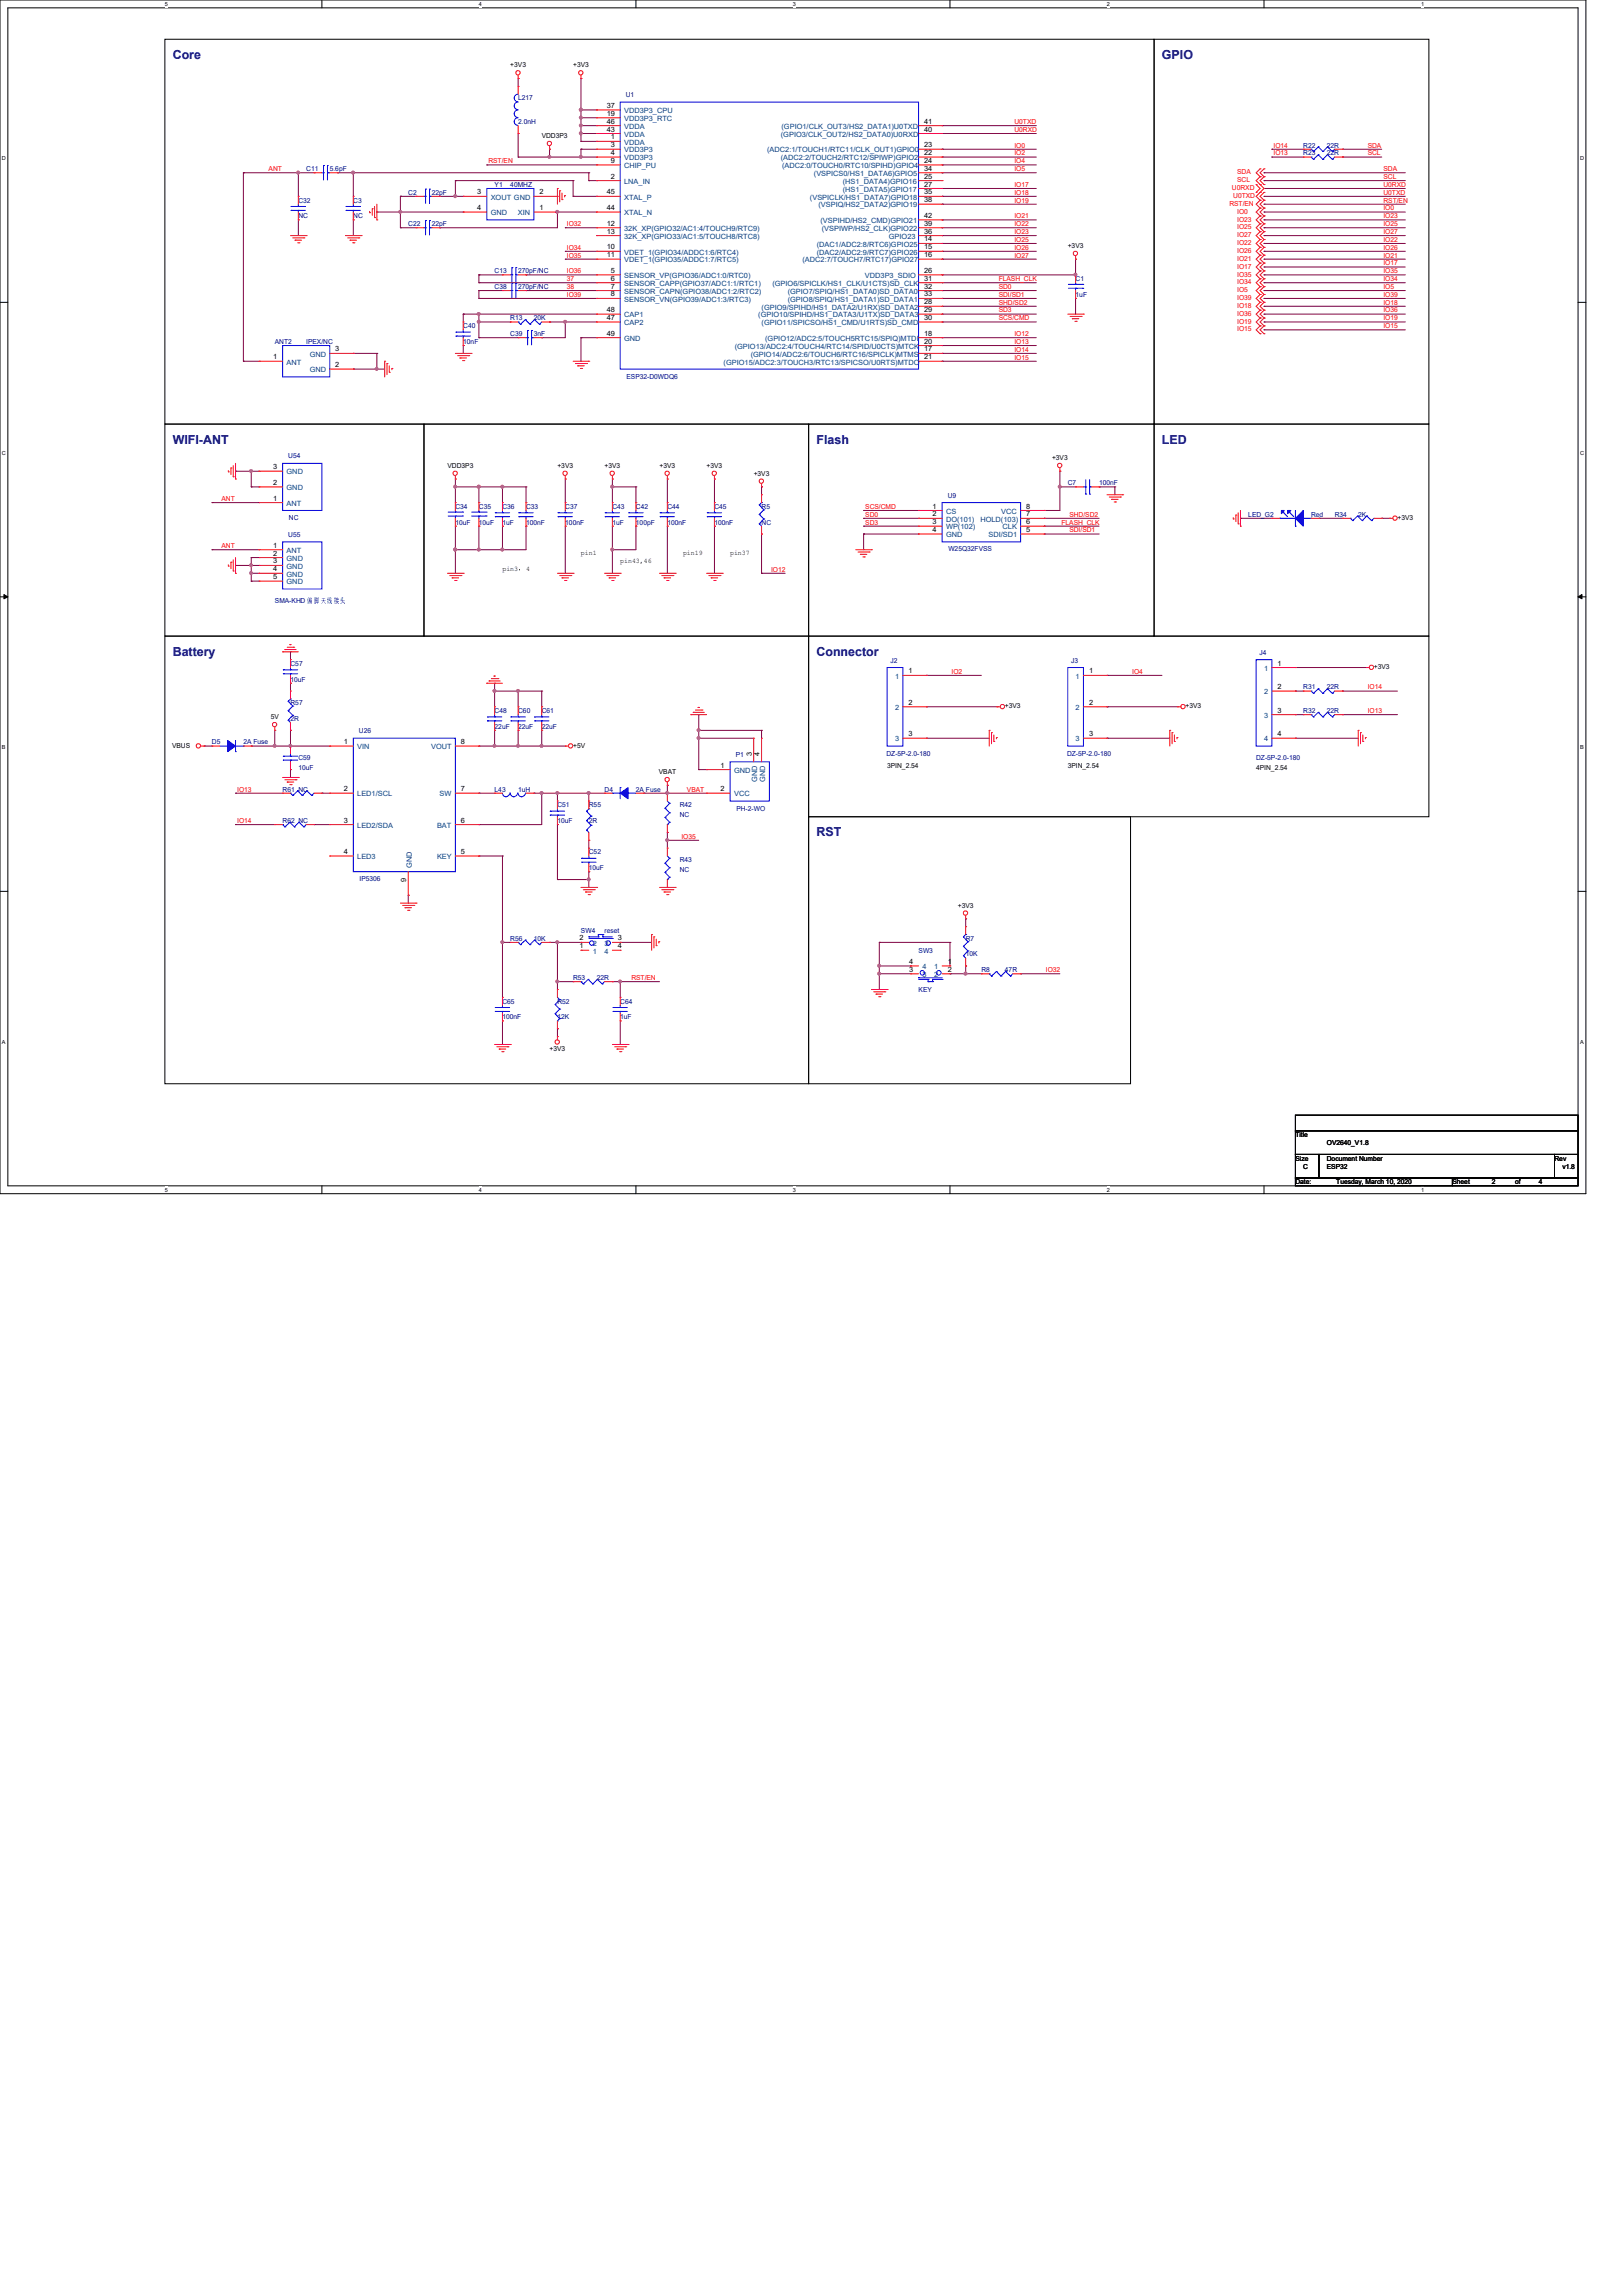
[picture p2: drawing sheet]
<svg xmlns="http://www.w3.org/2000/svg" width="210mm" height="297mm" viewBox="0 0 210 297" stroke-linecap="round" stroke-linejoin="round" font-family="sans-serif">
<defs><g id="words">
<g font-size="1.6" fill="#00007f">
<text x="22.4" y="7.6">Core</text>
<text x="150.4" y="7.6">GPIO</text>
<text x="22.4" y="57.4">WIFI-ANT</text>
<text x="105.7" y="57.4">Flash</text>
<text x="150.4" y="57.4">LED</text>
<text x="22.4" y="84.8">Battery</text>
<text x="105.7" y="84.8">Connector</text>
<text x="105.7" y="108.2">RST</text>
</g>
<g font-size=".9">
<text x="66" y="8.7">+3V3</text>
<text x="74.2" y="8.7">+3V3</text>
<text x="70.1" y="17.9">VDD3P3</text>
<text x="78.5" y="14">37</text>
<text x="78.5" y="15">19</text>
<text x="78.5" y="16">46</text>
<text x="78.5" y="17">43</text>
<text x="119.6" y="16">41</text>
<text x="119.6" y="17">40</text>
<text x="79" y="19.1">3</text>
<text x="79" y="21.1">9</text>
<text x="79" y="23.1">2</text>
<text x="79" y="20.1">4</text>
<text x="79" y="18">1</text>
<text x="119.6" y="19.1">23</text>
<text x="119.6" y="20.1">22</text>
<text x="119.6" y="21.1">24</text>
<text x="119.6" y="22.1">34</text>
<text x="119.6" y="23.1">25</text>
<text x="61.8" y="25.1">3</text>
<text x="61.8" y="27.2">4</text>
<text x="69.8" y="27.2">1</text>
<text x="69.8" y="25.1">2</text>
<text x="78.5" y="25.1">45</text>
<text x="78.5" y="27.2">44</text>
<text x="78.5" y="29.2">12</text>
<text x="119.6" y="24.1">27</text>
<text x="119.6" y="25.1">35</text>
<text x="119.6" y="26.2">38</text>
<text x="119.6" y="28.2">42</text>
<text x="119.6" y="29.2">39</text>
<text x="78.5" y="30.2">13</text>
<text x="78.5" y="32.3">10</text>
<text x="78.5" y="33.3">11</text>
<text x="79" y="35.3">5</text>
<text x="119.6" y="30.2">36</text>
<text x="119.6" y="31.2">14</text>
<text x="119.6" y="32.3">15</text>
<text x="119.6" y="33.3">16</text>
<text x="119.6" y="35.3">26</text>
<text x="138.2" y="32.1">+3V3</text>
<text x="78.5" y="40.4">48</text>
<text x="78.5" y="41.4">47</text>
<text x="79" y="36.3">6</text>
<text x="79" y="37.3">7</text>
<text x="79" y="38.4">8</text>
<text x="119.6" y="36.3">31</text>
<text x="119.6" y="37.3">32</text>
<text x="119.6" y="38.4">33</text>
<text x="119.6" y="39.4">28</text>
<text x="119.6" y="40.4">29</text>
<text x="119.6" y="41.4">30</text>
<text x="35.3" y="46.5">1</text>
<text x="43.4" y="47.5">2</text>
<text x="43.4" y="45.5">3</text>
<text x="78.5" y="43.4">49</text>
<text x="119.6" y="43.4">18</text>
<text x="119.6" y="44.5">20</text>
<text x="119.6" y="45.5">17</text>
<text x="119.6" y="46.5">21</text>
<text x="136.1" y="59.5">+3V3</text>
<text x="35.3" y="64.8">1</text>
<text x="35.3" y="62.7">2</text>
<text x="35.3" y="60.7">3</text>
<text x="57.9" y="60.5">VDD3P3</text>
<text x="72.1" y="60.5">+3V3</text>
<text x="78.2" y="60.5">+3V3</text>
<text x="85.3" y="60.5">+3V3</text>
<text x="91.4" y="60.5">+3V3</text>
<text x="97.5" y="61.6">+3V3</text>
<text x="120.7" y="65.8">1</text>
<text x="132.8" y="65.8">8</text>
<text x="35.3" y="70.9">1</text>
<text x="35.3" y="71.9">2</text>
<text x="75.2" y="71.8">pin1</text>
<text x="88.4" y="71.8">pin19</text>
<text x="94.5" y="71.8">pin37</text>
<text x="120.7" y="66.8">2</text>
<text x="120.7" y="67.8">3</text>
<text x="120.7" y="68.8">4</text>
<text x="132.8" y="66.8">7</text>
<text x="132.8" y="67.8">6</text>
<text x="132.8" y="68.8">5</text>
<text x="180.8" y="67.3">+3V3</text>
<text x="35.3" y="72.9">3</text>
<text x="35.3" y="73.9">4</text>
<text x="35.3" y="74.9">5</text>
<text x="65" y="73.9">pin3，4</text>
<text x="80.3" y="72.9">pin43,46</text>
<text x="117.6" y="87.1">1</text>
<text x="140.9" y="87.1">1</text>
<text x="165.3" y="86.1">1</text>
<text x="165.3" y="89.2">2</text>
<text x="177.8" y="86.6">+3V3</text>
<text x="35.1" y="93">5V</text>
<text x="117.6" y="91.2">2</text>
<text x="117.6" y="95.3">3</text>
<text x="130" y="91.7">+3V3</text>
<text x="140.9" y="91.2">2</text>
<text x="140.9" y="95.3">3</text>
<text x="153.4" y="91.7">+3V3</text>
<text x="165.3" y="92.2">3</text>
<text x="165.3" y="95.3">4</text>
<text x="22.3" y="96.7">VBUS</text>
<text x="44.5" y="96.3">1</text>
<text x="59.6" y="96.3">8</text>
<text x="74.2" y="96.7">+5V</text>
<text x="85.3" y="100.2">VBAT</text>
<text x="93.3" y="99.3">1</text>
<text x="97.3" y="97.8" transform="rotate(-90 97.3 97.8)">3</text>
<text x="98.3" y="97.8" transform="rotate(-90 98.3 97.8)">4</text>
<text x="114.8" y="99.4">3PIN_2.54</text>
<text x="138.2" y="99.4">3PIN_2.54</text>
<text x="162.6" y="99.6">4PIN_2.54</text>
<text x="44.5" y="102.4">2</text>
<text x="44.5" y="106.4">3</text>
<text x="59.6" y="106.4">6</text>
<text x="59.6" y="102.4">7</text>
<text x="93.3" y="102.4">2</text>
<text x="44.5" y="110.5">4</text>
<text x="59.6" y="110.5">5</text>
<text x="52.6" y="114" transform="rotate(-90 52.6 114)">9</text>
<text x="124" y="117.4">+3V3</text>
<text x="75" y="122.7">1</text>
<text x="75" y="121.7">2</text>
<text x="80" y="121.7">3</text>
<text x="80" y="122.7">4</text>
<text x="117.6" y="125.7">3</text>
<text x="117.6" y="124.7">4</text>
<text x="122.6" y="124.7">1</text>
<text x="122.6" y="125.7">2</text>
<text x="71.1" y="135.9">+3V3</text>
<text x="167.6" y="147.1">Title</text>
<text x="171.7" y="148.1">OV2640_V1.8</text>
<text x="167.6" y="150.2">Size</text>
<text x="167.6" y="153.2">Date:</text>
<text x="168.7" y="151.2">C</text>
<text x="171.7" y="150.2">Document Number</text>
<text x="171.7" y="151.2">ESP32</text>
<text x="172.9" y="153.2">Tuesday, March 10, 2020</text>
<text x="188" y="153.2">Sheet</text>
<text x="193" y="153.2">2</text>
<text x="196.1" y="153.2">of</text>
<text x="199.1" y="153.2">4</text>
<text x="201.2" y="150.2">Rev</text>
<text x="202.2" y="151.2">v1.8</text>
</g>
<g font-size=".9" fill="#00007f">
<text x="67.1" y="13">L217</text>
<text x="67.1" y="16">2.0nH</text>
<text x="81" y="12.6">U1</text>
<text x="39.6" y="22.1">C11</text>
<text x="42.7" y="22.1">5.6pF</text>
<text x="168.7" y="20.1">R23</text>
<text x="168.7" y="19.1">R22</text>
<text x="171.7" y="20.1">22R</text>
<text x="171.7" y="19.1">22R</text>
<text x="38.6" y="26.2">C32</text>
<text x="38.6" y="28.2">NC</text>
<text x="45.7" y="26.2">C3</text>
<text x="45.7" y="28.2">NC</text>
<text x="52.8" y="29.3">C22</text>
<text x="52.8" y="25.2">C2</text>
<text x="55.9" y="29.3">22pF</text>
<text x="55.9" y="25.2">22pF</text>
<text x="64" y="24.2">Y1</text>
<text x="66" y="24.2">40MHZ</text>
<text x="64" y="35.3">C13</text>
<text x="67.1" y="35.3">270pF/NC</text>
<text x="64" y="37.4">C38</text>
<text x="66" y="41.4">R13</text>
<text x="67.1" y="37.4">270pF/NC</text>
<text x="69.1" y="41.4">20K</text>
<text x="139.2" y="36.4">C1</text>
<text x="139.2" y="38.4">1uF</text>
<text x="35.6" y="44.5">ANT2</text>
<text x="39.6" y="44.5">IPEX/NC</text>
<text x="59.9" y="42.5">C40</text>
<text x="59.9" y="44.5">10nF</text>
<text x="66" y="43.5">C39</text>
<text x="69.1" y="43.5">3nF</text>
<text x="81.1" y="49">ESP32-D0WDQ6</text>
<text x="37.3" y="59.3">U54</text>
<text x="58.9" y="65.8">C34</text>
<text x="62" y="65.8">C35</text>
<text x="65" y="65.8">C36</text>
<text x="68.1" y="65.8">C33</text>
<text x="73.2" y="65.8">C37</text>
<text x="79.2" y="65.8">C43</text>
<text x="82.3" y="65.8">C42</text>
<text x="86.4" y="65.8">C44</text>
<text x="92.5" y="65.8">C45</text>
<text x="98.6" y="65.8">R5</text>
<text x="122.6" y="64.4">U9</text>
<text x="138.2" y="62.8">C7</text>
<text x="142.2" y="62.8">100nF</text>
<text x="37.3" y="69.5">U55</text>
<text x="37.4" y="67.3">NC</text>
<text x="58.9" y="67.9">10uF</text>
<text x="62" y="67.9">10uF</text>
<text x="65" y="67.9">1uF</text>
<text x="68.1" y="67.9">100nF</text>
<text x="73.2" y="67.9">100nF</text>
<text x="79.2" y="67.9">1uF</text>
<text x="82.3" y="67.9">100pF</text>
<text x="86.4" y="67.9">100nF</text>
<text x="92.5" y="67.9">100nF</text>
<text x="98.6" y="67.9">NC</text>
<text x="122.7" y="71.3">W25Q32FVSS</text>
<text x="161.5" y="66.8">LED_G2</text>
<text x="169.7" y="66.8">Red</text>
<text x="172.7" y="66.8">R34</text>
<text x="175.8" y="66.8">2K</text>
<text x="35.6" y="78">SMA-KHD 偏偏偏偏偏偏</text>
<text x="37.6" y="86.1">C57</text>
<text x="37.6" y="88.2">10uF</text>
<text x="115.2" y="85.7">J2</text>
<text x="138.6" y="85.7">J3</text>
<text x="163" y="84.7">J4</text>
<text x="168.7" y="89.2">R31</text>
<text x="171.7" y="89.2">22R</text>
<text x="37.6" y="91.2">R57</text>
<text x="37.6" y="93.3">2R</text>
<text x="46.4" y="94.9">U26</text>
<text x="64" y="92.2">C48</text>
<text x="64" y="94.3">22uF</text>
<text x="67.1" y="92.2">C60</text>
<text x="67.1" y="94.3">22uF</text>
<text x="70.1" y="92.2">C61</text>
<text x="70.1" y="94.3">22uF</text>
<text x="168.7" y="92.2">R32</text>
<text x="171.7" y="92.2">22R</text>
<text x="27.4" y="96.3">D5</text>
<text x="31.5" y="96.3">2A Fuse</text>
<text x="38.6" y="98.3">C59</text>
<text x="38.6" y="99.6">10uF</text>
<text x="95.2" y="97.9">P1</text>
<text x="114.7" y="97.7">DZ-5P-2.0-180</text>
<text x="138.1" y="97.7">DZ-5P-2.0-180</text>
<text x="162.6" y="98.3">DZ-5P-2.0-180</text>
<text x="36.6" y="102.4">R61 NC</text>
<text x="36.6" y="106.5">R62 NC</text>
<text x="64" y="102.4">L43</text>
<text x="67.1" y="102.4">1uH</text>
<text x="72.1" y="104.4">C51</text>
<text x="72.1" y="106.5">10uF</text>
<text x="76.2" y="104.4">R55</text>
<text x="76.2" y="106.5">2R</text>
<text x="78.2" y="102.4">D4</text>
<text x="82.3" y="102.4">2A Fuse</text>
<text x="88" y="104.4">R42</text>
<text x="88" y="105.7">NC</text>
<text x="95.3" y="104.9">PH-2-WO</text>
<text x="76.2" y="110.5">C52</text>
<text x="76.2" y="112.6">10uF</text>
<text x="88" y="111.5">R43</text>
<text x="88" y="112.8">NC</text>
<text x="46.5" y="114">IP5306</text>
<text x="66" y="121.7">R56</text>
<text x="69.1" y="121.7">10K</text>
<text x="75.2" y="120.7">SW4</text>
<text x="78.2" y="120.7">reset</text>
<text x="118.9" y="123.2">SW3</text>
<text x="125" y="121.7">R7</text>
<text x="125" y="123.7">10K</text>
<text x="127" y="125.8">R8</text>
<text x="130" y="125.8">47R</text>
<text x="65" y="129.8">C65</text>
<text x="65" y="131.9">100nF</text>
<text x="72.1" y="129.8">R52</text>
<text x="72.1" y="131.9">12K</text>
<text x="74.2" y="126.8">R53</text>
<text x="77.2" y="126.8">22R</text>
<text x="80.3" y="129.8">C64</text>
<text x="80.3" y="131.9">1uF</text>
<text x="118.9" y="128.4">KEY</text>
</g>
<g font-size=".9" fill="#003f7f">
<text x="80.8" y="14.6">VDD3P3_CPU</text>
<text x="80.8" y="15.7">VDD3P3_RTC</text>
<text x="80.8" y="16.7">VDDA</text>
<text x="80.8" y="17.7">VDDA</text>
<text x="101" y="17.7">(GPIO3/CLK_OUT2/HS2_DATA0)U0RXD</text>
<text x="101.1" y="16.7">(GPIO1/CLK_OUT3/HS2_DATA1)U0TXD</text>
<text x="80.8" y="19.7">VDD3P3</text>
<text x="80.8" y="21.8">CHIP_PU</text>
<text x="80.8" y="23.8">LNA_IN</text>
<text x="80.8" y="20.7">VDD3P3</text>
<text x="80.8" y="18.7">VDDA</text>
<text x="99.3" y="19.7">(ADC2:1/TOUCH1/RTC11/CLK_OUT1)GPIO0</text>
<text x="101" y="20.7">(ADC2:2/TOUCH2/RTC12/SPIWP)GPIO2</text>
<text x="101.2" y="21.8">(ADC2:0/TOUCH0/RTC10/SPIHD)GPIO4</text>
<text x="105.3" y="22.8">(VSPICS0/HS1_DATA6)GPIO5</text>
<text x="109.1" y="23.8">(HS1_DATA4)GPIO16</text>
<text x="63.5" y="25.8">XOUT GND</text>
<text x="63.5" y="27.9">GND</text>
<text x="67" y="27.9">XIN</text>
<text x="80.8" y="25.8">XTAL_P</text>
<text x="80.8" y="27.9">XTAL_N</text>
<text x="80.8" y="29.9">32K_XP(GPIO32/AC1:4/TOUCH9/RTC9)</text>
<text x="104.8" y="25.8">(VSPICLK/HS1_DATA7)GPIO18</text>
<text x="105.9" y="26.8">(VSPIQ/HS2_DATA2)GPIO19</text>
<text x="106.2" y="28.9">(VSPIHD/HS2_CMD)GPIO21</text>
<text x="106.3" y="29.9">(VSPIWP/HS2_CLK)GPIO22</text>
<text x="109.1" y="24.8">(HS1_DATA5)GPIO17</text>
<text x="80.8" y="30.9">32K_XP(GPIO33/AC1:5/TOUCH8/RTC8)</text>
<text x="80.8" y="32.9">VDET_1(GPIO34/ADDC1:6/RTC4)</text>
<text x="80.8" y="34">VDET_1(GPIO35/ADDC1:7/RTC5)</text>
<text x="80.8" y="36">SENSOR_VP(GPIO36/ADC1:0/RTC0)</text>
<text x="103.8" y="34">(ADC2:7/TOUCH7/RTC17)GPIO27</text>
<text x="105.7" y="31.9">(DAC1/ADC2:8/RTC6)GPIO25</text>
<text x="105.7" y="32.9">(DAC2/ADC2:9/RTC7)GPIO26</text>
<text x="111.9" y="36">VDD3P3_SDIO</text>
<text x="115" y="30.9">GPIO23</text>
<text x="80.8" y="37">SENSOR_CAPP(GPIO37/ADC1:1/RTC1)</text>
<text x="80.8" y="38">SENSOR_CAPN(GPIO38/ADC1:2/RTC2)</text>
<text x="80.8" y="39">SENSOR_VN(GPIO39/ADC1:3/RTC3)</text>
<text x="80.8" y="41.1">CAP1</text>
<text x="98.1" y="41.1">(GPIO10/SPIHD/HS1_DATA3/U1TX)SD_DATA3</text>
<text x="98.6" y="40">(GPIO9/SPIHD/HS1_DATA2/U1RX)SD_DATA2</text>
<text x="99.9" y="37">(GPIO6/SPICLK/HS1_CLK/U1CTS)SD_CLK</text>
<text x="101.9" y="38">(GPIO7/SPIQ/HS1_DATA0)SD_DATA0</text>
<text x="101.9" y="39">(GPIO8/SPIQ/HS1_DATA1)SD_DATA1</text>
<text x="37.1" y="47.2">ANT</text>
<text x="40.1" y="46.1">GND</text>
<text x="80.8" y="42.1">CAP2</text>
<text x="80.8" y="44.1">GND</text>
<text x="93.6" y="47.2">(GPIO15/ADC2:3/TOUCH3/RTC13/SPICSO/U0RTS)MTDO</text>
<text x="95.1" y="45.1">(GPIO13/ADC2:4/TOUCH4/RTC14/SPID/U0CTS)MTCK</text>
<text x="97.2" y="46.1">(GPIO14/ADC2:6/TOUCH6/RTC16/SPICLK)MTMS</text>
<text x="98.6" y="42.1">(GPIO11/SPICSO/HS1_CMD/U1RTS)SD_CMD</text>
<text x="99" y="44.1">(GPIO12/ADC2:5/TOUCH5RTC15/SPIQ)MTDI</text>
<text x="40.1" y="48.2">GND</text>
<text x="37.1" y="65.4">ANT</text>
<text x="37.1" y="63.4">GND</text>
<text x="37.1" y="61.4">GND</text>
<text x="37.1" y="71.5">ANT</text>
<text x="122.4" y="66.5">CS</text>
<text x="122.4" y="67.5">DO(101)</text>
<text x="122.4" y="68.5">WP(102)</text>
<text x="122.4" y="69.5">GND</text>
<text x="126.9" y="67.5">HOLD(103)</text>
<text x="127.9" y="69.5">SDI/SD1</text>
<text x="129.6" y="66.5">VCC</text>
<text x="129.8" y="68.5">CLK</text>
<text x="37.1" y="72.6">GND</text>
<text x="37.1" y="73.6">GND</text>
<text x="37.1" y="74.6">GND</text>
<text x="37.1" y="75.6">GND</text>
<text x="115.8" y="87.8">1</text>
<text x="139.2" y="87.8">1</text>
<text x="163.6" y="86.8">1</text>
<text x="163.6" y="89.8">2</text>
<text x="115.8" y="91.9">2</text>
<text x="115.8" y="95.9">3</text>
<text x="139.2" y="91.9">2</text>
<text x="139.2" y="95.9">3</text>
<text x="163.6" y="92.9">3</text>
<text x="163.6" y="95.9">4</text>
<text x="46.2" y="96.9">VIN</text>
<text x="55.8" y="96.9">VOUT</text>
<text x="95" y="100">GND</text>
<text x="98" y="101.2" transform="rotate(-90 98 101.2)">GND</text>
<text x="99" y="101.2" transform="rotate(-90 99 101.2)">GND</text>
<text x="46.2" y="103">LED1/SCL</text>
<text x="46.2" y="107.1">LED2/SDA</text>
<text x="56.6" y="107.1">BAT</text>
<text x="56.9" y="103">SW</text>
<text x="95" y="103">VCC</text>
<text x="46.2" y="111.2">LED3</text>
<text x="53.3" y="112.3" transform="rotate(-90 53.3 112.3)">GND</text>
<text x="56.6" y="111.2">KEY</text>
<text x="76.7" y="123.4">1</text>
<text x="76.7" y="122.3">2</text>
<text x="78.2" y="122.3">3</text>
<text x="78.2" y="123.4">4</text>
<text x="119.4" y="125.4">4</text>
<text x="120.9" y="125.4">1</text>
<text x="119.4" y="126.4">3</text>
<text x="120.9" y="126.4">2</text>
</g>
<g font-size=".9" fill="#f00">
<text x="131.3" y="17.1">U0RXD</text>
<text x="131.3" y="16">U0TXD</text>
<text x="34.8" y="22.1">ANT</text>
<text x="63.2" y="21.1">RST/EN</text>
<text x="131.3" y="22.1">IO5</text>
<text x="131.3" y="19.1">IO0</text>
<text x="131.3" y="20.1">IO2</text>
<text x="131.3" y="21.1">IO4</text>
<text x="160.1" y="23.6">SCL</text>
<text x="160.1" y="22.6">SDA</text>
<text x="164.8" y="19.1">IO14</text>
<text x="164.8" y="20.1">IO13</text>
<text x="177" y="19.1">SDA</text>
<text x="177" y="20.1">SCL</text>
<text x="179" y="22.1">SDA</text>
<text x="179" y="23.2">SCL</text>
<text x="73.4" y="29.3">IO32</text>
<text x="131.3" y="28.2">IO21</text>
<text x="131.3" y="29.3">IO22</text>
<text x="131.3" y="26.2">IO19</text>
<text x="131.3" y="25.2">IO18</text>
<text x="131.3" y="24.2">IO17</text>
<text x="159.1" y="26.6">RST/EN</text>
<text x="159.4" y="24.6">U0RXD</text>
<text x="159.6" y="25.6">U0TXD</text>
<text x="160.1" y="28.7">IO23</text>
<text x="160.1" y="27.6">IO0</text>
<text x="160.1" y="29.7">IO25</text>
<text x="179" y="29.3">IO25</text>
<text x="179" y="28.2">IO23</text>
<text x="179" y="27.2">IO0</text>
<text x="179" y="26.2">RST/EN</text>
<text x="179" y="25.2">U0TXD</text>
<text x="179" y="24.2">U0RXD</text>
<text x="73.4" y="35.3">IO36</text>
<text x="73.4" y="33.3">IO35</text>
<text x="73.4" y="32.3">IO34</text>
<text x="131.3" y="33.3">IO27</text>
<text x="131.3" y="32.3">IO26</text>
<text x="131.3" y="31.3">IO25</text>
<text x="131.3" y="30.3">IO23</text>
<text x="160.1" y="31.7">IO22</text>
<text x="160.1" y="30.7">IO27</text>
<text x="160.1" y="32.7">IO26</text>
<text x="160.1" y="33.7">IO21</text>
<text x="160.1" y="34.8">IO17</text>
<text x="160.1" y="35.8">IO35</text>
<text x="179" y="32.3">IO26</text>
<text x="179" y="30.3">IO27</text>
<text x="179" y="31.3">IO22</text>
<text x="179" y="35.3">IO35</text>
<text x="179" y="34.3">IO17</text>
<text x="179" y="33.3">IO21</text>
<text x="73.4" y="37.4">38</text>
<text x="73.4" y="36.4">37</text>
<text x="73.4" y="38.4">IO39</text>
<text x="129.2" y="41.4">SCS/CMD</text>
<text x="129.2" y="40.4">SD3</text>
<text x="129.2" y="39.4">SHD/SD2</text>
<text x="129.2" y="38.4">SDI/SD1</text>
<text x="129.2" y="37.4">SD0</text>
<text x="129.2" y="36.4">FLASH_CLK</text>
<text x="160.1" y="36.8">IO34</text>
<text x="160.1" y="37.8">IO5</text>
<text x="160.1" y="38.8">IO39</text>
<text x="160.1" y="39.8">IO18</text>
<text x="160.1" y="40.9">IO36</text>
<text x="160.1" y="41.9">IO19</text>
<text x="179" y="36.4">IO34</text>
<text x="179" y="37.4">IO5</text>
<text x="179" y="39.4">IO18</text>
<text x="179" y="40.4">IO36</text>
<text x="179" y="38.4">IO39</text>
<text x="179" y="41.4">IO19</text>
<text x="131.3" y="44.5">IO13</text>
<text x="131.3" y="45.5">IO14</text>
<text x="131.3" y="46.5">IO15</text>
<text x="131.3" y="43.5">IO12</text>
<text x="160.1" y="42.9">IO15</text>
<text x="179" y="42.5">IO15</text>
<text x="28.7" y="64.8">ANT</text>
<text x="112" y="65.8">SCS/CMD</text>
<text x="28.7" y="70.9">ANT</text>
<text x="112" y="67.9">SD3</text>
<text x="112" y="66.8">SD0</text>
<text x="137.4" y="67.9">FLASH_CLK</text>
<text x="138.4" y="68.9">SDI/SD1</text>
<text x="138.4" y="66.8">SHD/SD2</text>
<text x="99.8" y="74">IO12</text>
<text x="123.1" y="87.2">IO2</text>
<text x="146.5" y="87.2">IO4</text>
<text x="177" y="89.2">IO14</text>
<text x="177" y="92.2">IO13</text>
<text x="30.7" y="102.4">IO13</text>
<text x="30.7" y="106.5">IO14</text>
<text x="88.9" y="102.4">VBAT</text>
<text x="88.2" y="108.5">IO35</text>
<text x="135.3" y="125.8">IO32</text>
<text x="81.7" y="126.8">RST/EN</text>
</g>
<g font-size=".7">
<text x="21.3" y=".8">5</text>
<text x="62" y=".8">4</text>
<text x="102.6" y=".8">3</text>
<text x="143.3" y=".8">2</text>
<text x="183.9" y=".8">1</text>
<text x=".3" y="20.7">D</text>
<text x="204.5" y="20.7">D</text>
<text x=".3" y="58.8">C</text>
<text x="204.5" y="58.8">C</text>
<text x=".3" y="96.9">B</text>
<text x="204.5" y="96.9">B</text>
<text x=".3" y="135">A</text>
<text x="204.5" y="135">A</text>
<text x="21.3" y="154.2">5</text>
<text x="62" y="154.2">4</text>
<text x="102.6" y="154.2">3</text>
<text x="143.3" y="154.2">2</text>
<text x="183.9" y="154.2">1</text>
</g>
</g></defs>
<path d="M0 0h205.2v154.4h-205.2zM1 1h203.2v152.4h-203.2z" fill="none" stroke="#000" stroke-width=".13"/>
<g fill="#fff">
<path d="M21.3 .1h.4v.8h-.4z"/>
<path d="M21.3 153.5h.4v.8h-.4z"/>
</g>
<path d="M41.7 0v1M41.7 153.4v1" fill="none" stroke="#000" stroke-width=".13"/>
<g fill="#fff">
<path d="M62 .1h.4v.8h-.4z"/>
<path d="M62 153.5h.4v.8h-.4z"/>
</g>
<path d="M82.3 0v1M82.3 153.4v1" fill="none" stroke="#000" stroke-width=".13"/>
<g fill="#fff">
<path d="M102.6 .1h.4v.8h-.4z"/>
<path d="M102.6 153.5h.4v.8h-.4z"/>
</g>
<path d="M122.9 0v1M122.9 153.4v1" fill="none" stroke="#000" stroke-width=".13"/>
<g fill="#fff">
<path d="M143.3 .1h.3v.8h-.3z"/>
<path d="M143.3 153.5h.3v.8h-.3z"/>
</g>
<path d="M163.6 0v1M163.6 153.4v1" fill="none" stroke="#000" stroke-width=".13"/>
<g fill="#fff">
<path d="M183.9 .1h.4v.8h-.4z"/>
<path d="M183.9 153.5h.4v.8h-.4z"/>
<path d="M.3 20.1h.5v.8h-.5z"/>
<path d="M204.5 20.1h.5v.8h-.5z"/>
<path d="M.3 58.2h.5v.8h-.5z"/>
<path d="M204.5 58.2h.5v.8h-.5z"/>
</g>
<path d="M0 39.1h1M204.2 39.1h1" fill="none" stroke="#000" stroke-width=".13"/>
<g fill="#fff">
<path d="M.3 96.3h.4v.8h-.4z"/>
<path d="M204.5 96.3h.4v.8h-.4z"/>
</g>
<path d="M0 77.2h1M.5 76.9l.5 .3-.5 .3zM204.2 77.2l.5-.3v.6zM204.2 77.2h1" fill="none" stroke="#000" stroke-width=".13"/>
<path d="M.5 76.9l.5 .3-.5 .3zM204.2 77.2l.5-.3v.6z" fill="#000"/>
<g fill="#fff">
<path d="M.3 134.4h.4v.8h-.4z"/>
<path d="M204.5 134.4h.4v.8h-.4z"/>
</g>
<path d="M21.3 5.1h128.1v49.8h-128.1zM149.4 5.1h35.5v49.8h-35.5zM21.3 54.9h33.6v27.4h-33.6zM54.9 54.9h49.7v27.4h-49.7zM104.6 54.9h44.8v27.4h-44.8zM149.4 54.9h35.5v27.4h-35.5zM21.3 82.3h83.3v57.9h-83.3zM104.6 82.3h80.3v23.4h-80.3zM0 115.3h1M104.6 105.7h41.7v34.5h-41.7zM204.2 115.3h1" fill="none" stroke="#000" stroke-width=".13"/>
<path d="M75.2 19.3h.1M75.2 19.3v1M62 36.6h.1M62 36.6h15.2M68.1 37.6h.1M68.1 35.6h.1M68.1 37.6h9.1M68.1 35.6h9.1M75.2 20.3h.1M75.2 20.3h2" fill="none" stroke="#7f003f" stroke-width=".13"/>
<path d="M75 20.2h.3v.2l-.2 .1-.1-.1z" fill-rule="evenodd" fill="#f0f"/>
<path d="M75 20.2h.3v.2l-.2 .1-.1-.1z" fill="none" stroke="#f0f" stroke-width=".13"/>
<path d="M75.2 14.2h.1M75.2 14.2h2" fill="none" stroke="#7f003f" stroke-width=".13"/>
<path d="M75 14.1h.3v.2l-.2 .1-.1-.1z" fill-rule="evenodd" fill="#f0f"/>
<path d="M75 14.1h.3v.2l-.2 .1-.1-.1z" fill="none" stroke="#f0f" stroke-width=".13"/>
<path d="M75.2 15.2h.1M75.2 15.2h2" fill="none" stroke="#7f003f" stroke-width=".13"/>
<path d="M75 15.1h.3v.2l-.2 .1-.1-.1z" fill-rule="evenodd" fill="#f0f"/>
<path d="M75 15.1h.3v.2l-.2 .1-.1-.1z" fill="none" stroke="#f0f" stroke-width=".13"/>
<path d="M75.2 16.3h.1M75.2 17.3h.1M75.2 16.3h2M75.2 17.3h2" fill="none" stroke="#7f003f" stroke-width=".13"/>
<path d="M75 17.1h.3v.3h-.2h-.1z" fill-rule="evenodd" fill="#f0f"/>
<path d="M75 17.1h.3v.3h-.2h-.1z" fill="none" stroke="#f0f" stroke-width=".13"/>
<path d="M75.2 17.3h.1M75.2 19.3h.1M75.2 17.3v1M75.2 19.3h2M63 21.3h.1M63 21.3h14.2M72.1 27.4h.1M72.1 27.4h5.1" fill="none" stroke="#7f003f" stroke-width=".13"/>
<path d="M72 27.3h.2v.2l-.1 .1-.1-.1z" fill-rule="evenodd" fill="#f0f"/>
<path d="M72 27.3h.2v.2l-.1 .1-.1-.1z" fill="none" stroke="#f0f" stroke-width=".13"/>
<path d="M58.9 23.4h.1M58.9 25.4h.1M58.9 25.4h1M58.9 23.4h15.3M58.9 23.4v2M74.2 25.4h.1M74.2 23.4h.1M74.2 25.4h3M74.2 23.4v2" fill="none" stroke="#7f003f" stroke-width=".13"/>
<path d="M58.8 25.2h.2v.3l-.1 .1-.1-.1z" fill-rule="evenodd" fill="#f0f"/>
<path d="M58.8 25.2h.2v.3l-.1 .1-.1-.1z" fill="none" stroke="#f0f" stroke-width=".13"/>
<path d="M51.8 27.4h.1M51.8 25.4h.1M51.8 27.4h8.1M51.8 25.4h2M51.8 27.4v2.1" fill="none" stroke="#7f003f" stroke-width=".13"/>
<path d="M51.7 27.3h.2v.2l-.1 .1-.1-.1z" fill-rule="evenodd" fill="#f0f"/>
<path d="M51.7 27.3h.2v.2l-.1 .1-.1-.1z" fill="none" stroke="#f0f" stroke-width=".13"/>
<g fill="none" stroke="#7f003f" stroke-width=".13">
<path d="M45.7 22.4h.1M45.7 22.4h30.5M48.8 27.4h.1M51.8 29.5h.1M51.8 25.4h.1M51.8 29.5h2M51.8 25.4v2h-3M56.9 29.5h.1M56.9 25.4h.1M56.9 25.4h2M72.1 27.4h.1M72.1 27.4v2.1h-15.2"/>
<path d="M76.2 23.4h.1M76.2 22.4h.1M76.2 23.4h1M76.2 22.4v1"/>
</g>
<path d="M45.6 22.2h.2v.2l-.1 .1-.1-.1z" fill-rule="evenodd" fill="#f0f"/>
<path d="M45.6 22.2h.2v.2l-.1 .1-.1-.1z" fill="none" stroke="#f0f" stroke-width=".13"/>
<path d="M38.6 22.4h.1M38.6 22.4h2" fill="none" stroke="#7f003f" stroke-width=".13"/>
<path d="M38.4 22.2h.3v.2l-.1 .1-.2-.1z" fill-rule="evenodd" fill="#f0f"/>
<path d="M38.4 22.2h.3v.2l-.1 .1-.2-.1z" fill="none" stroke="#f0f" stroke-width=".13"/>
<g fill="none" stroke="#7f003f" stroke-width=".13">
<path d="M38.6 22.4h.1M38.6 28.4h.1M38.6 22.4v3M38.6 28.4v2.1M43.7 22.4h.1M43.7 22.4h2M45.7 22.4h.1M45.7 28.4h.1M45.7 22.4v3M45.7 28.4v2.1M62 35.6h.1M62 38.6h.1"/>
<path d="M62 37.6h.1M62 35.6v1M62 37.6v1M62 35.6h3M62 38.6h15.2M62 37.6h3M121.9 28.4h.1M121.9 28.4h12.2M62 40.6h.1M62 40.6h15.2M73.2 41.7h.1M73.2 41.7h4"/>
</g>
<path d="M61.8 40.5h.3v.2l-.2 .1-.1-.1z" fill-rule="evenodd" fill="#f0f"/>
<path d="M61.8 40.5h.3v.2l-.2 .1-.1-.1z" fill="none" stroke="#f0f" stroke-width=".13"/>
<path d="M62 41.7h.1M62 41.7v2M62 41.7h4" fill="none" stroke="#7f003f" stroke-width=".13"/>
<path d="M61.8 41.5h.3v.3h-.2h-.1z" fill-rule="evenodd" fill="#f0f"/>
<path d="M61.8 41.5h.3v.3h-.2h-.1z" fill="none" stroke="#f0f" stroke-width=".13"/>
<path d="M62 43.7h.1M62 43.7h5.1M70.1 43.7h.1M73.2 41.7h.1M73.2 41.7v2h-3.1" fill="none" stroke="#7f003f" stroke-width=".13"/>
<path d="M73 41.5h.3v.3h-.2h-.1z" fill-rule="evenodd" fill="#f0f"/>
<path d="M73 41.5h.3v.3h-.2h-.1z" fill="none" stroke="#f0f" stroke-width=".13"/>
<g fill="none" stroke="#7f003f" stroke-width=".13">
<path d="M121.9 39.6h.1M121.9 38.6h.1M121.9 37.6h.1M121.9 36.6h.1M121.9 35.6h.1M121.9 39.6h12.2M121.9 38.6h12.2M121.9 37.6h12.2M121.9 36.6h12.2M121.9 35.6h17.3M59.9 40.6h.1M59.9 44.7h.1"/>
<path d="M59.9 40.6h2.1M59.9 40.6v1.1M59.9 44.7v1M71.1 41.7h.1M71.1 41.7h2.1M75.2 43.7h.1M75.2 43.7h2M75.2 43.7v3M121.9 41.7h.1M121.9 40.6h.1M121.9 41.7h12.2M121.9 40.6h12.2"/>
</g>
<path d="M139 35.4h.3v.3h-.2h-.1z" fill-rule="evenodd" fill="#f0f"/>
<path d="M139 35.4h.3v.3h-.2h-.1z" fill="none" stroke="#f0f" stroke-width=".13"/>
<g fill="none" stroke="#7f003f" stroke-width=".13">
<path d="M67.1 10.2h.1M67.1 10.2v1M75.2 15.2h.1M75.2 10.2h.1M75.2 18.3h.1M75.2 10.2v4M75.2 15.2v1.1M75.2 18.3h2M121.9 17.3h.1M121.9 16.3h.1M121.9 19.3h.1M121.9 17.3h12.2"/>
<path d="M121.9 16.3h12.2M121.9 19.3h12.2M73.2 33.5h.1M73.2 32.5h.1M73.2 33.5h4M73.2 32.5h4M121.9 33.5h.1M121.9 32.5h.1M121.9 31.5h.1M121.9 30.5h.1M121.9 29.5h.1M121.9 26.4h.1"/>
<path d="M121.9 25.4h.1M121.9 24.4h.1M121.9 22.4h.1M121.9 33.5h12.2M121.9 32.5h12.2M121.9 31.5h12.2M121.9 30.5h12.2M121.9 29.5h12.2M121.9 26.4h12.2M121.9 25.4h12.2M121.9 24.4h12.2M121.9 22.4h12.2"/>
<path d="M139.2 33.5h.1M139.2 38.6h.1M139.2 33.5v2.1M139.2 38.6v2M111.8 69.1h.1M111.8 68.1h.1M111.8 67.1h.1M111.8 66h.1M111.8 69.1h7.1M111.8 69.1v2M111.8 68.1h7.1M111.8 67.1h7.1"/>
<path d="M111.8 66h7.1M135.1 69.1h.1M135.1 68.1h.1M135.1 67.1h.1M135.1 66h.1M135.1 69.1h7.1M135.1 68.1h7.1M135.1 67.1h7.1M137.2 63h.1M137.2 63v3h-2.1M142.2 63h.1M142.2 63h2.1"/>
<path d="M144.3 63h.1M144.3 63v1"/>
</g>
<path d="M137 62.8h.3v.3l-.2 .1-.1-.1z" fill-rule="evenodd" fill="#f0f"/>
<path d="M137 62.8h.3v.3l-.2 .1-.1-.1z" fill="none" stroke="#f0f" stroke-width=".13"/>
<g fill="none" stroke="#7f003f" stroke-width=".13">
<path d="M58.9 63h.1M58.9 71.1h.1M58.9 63v2M62 63h.1M62 68.1h.1M62 63v2M62 68.1v3h-3.1M65 63h.1M65 63h3.1M137.2 63h.1M137.2 61h.1M137.2 63h2"/>
<path d="M137.2 61v2"/>
</g>
<path d="M58.8 71h.2v.2l-.1 .1-.1-.1z" fill-rule="evenodd" fill="#f0f"/>
<path d="M58.8 71h.2v.2l-.1 .1-.1-.1z" fill="none" stroke="#f0f" stroke-width=".13"/>
<path d="M58.9 68.1h.1M58.9 68.1v3" fill="none" stroke="#7f003f" stroke-width=".13"/>
<path d="M58.8 71h.2v.2l-.1 .1-.1-.1z" fill-rule="evenodd" fill="#f0f"/>
<path d="M58.8 71h.2v.2l-.1 .1-.1-.1z" fill="none" stroke="#f0f" stroke-width=".13"/>
<path d="M58.9 71.1h.1M58.9 71.1v3.1M65 63h.1M65 63v2" fill="none" stroke="#7f003f" stroke-width=".13"/>
<path d="M64.9 62.8h.2v.3l-.1 .1-.1-.1z" fill-rule="evenodd" fill="#f0f"/>
<path d="M64.9 62.8h.2v.3l-.1 .1-.1-.1z" fill="none" stroke="#f0f" stroke-width=".13"/>
<path d="M65 71.1h.1M68.1 68.1h.1M68.1 68.1v3h-3.1" fill="none" stroke="#7f003f" stroke-width=".13"/>
<path d="M64.9 71h.2v.2l-.1 .1-.1-.1z" fill-rule="evenodd" fill="#f0f"/>
<path d="M64.9 71h.2v.2l-.1 .1-.1-.1z" fill="none" stroke="#f0f" stroke-width=".13"/>
<path d="M58.9 62h.1M58.9 62v1M65 68.1h.1M65 68.1v3M73.2 62h.1M73.2 68.1h.1M73.2 62v3M73.2 68.1v6.1M79.2 63h.1M79.2 63v2M82.3 63h.1M82.3 63v2" fill="none" stroke="#7f003f" stroke-width=".13"/>
<path d="M79.1 62.8h.3v.3l-.2 .1-.1-.1z" fill-rule="evenodd" fill="#f0f"/>
<path d="M79.1 62.8h.3v.3l-.2 .1-.1-.1z" fill="none" stroke="#f0f" stroke-width=".13"/>
<path d="M79.2 63h.1M79.2 71.1h.1M79.2 68.1h.1M79.2 63h3.1M79.2 68.1v3M82.3 68.1h.1M82.3 68.1v3h-3.1" fill="none" stroke="#7f003f" stroke-width=".13"/>
<path d="M79.1 71h.3v.2l-.2 .1-.1-.1z" fill-rule="evenodd" fill="#f0f"/>
<path d="M79.1 71h.3v.2l-.2 .1-.1-.1z" fill="none" stroke="#f0f" stroke-width=".13"/>
<path d="M58.9 63h.1M58.9 63h3.1M79.2 71.1h.1M79.2 71.1v3.1M86.4 62h.1M86.4 68.1h.1M86.4 62v3M86.4 68.1v6.1M92.5 62h.1M92.5 68.1h.1M92.5 62v3M92.5 68.1v6.1" fill="none" stroke="#7f003f" stroke-width=".13"/>
<path d="M61.8 62.8h.3v.3l-.2 .1-.1-.1z" fill-rule="evenodd" fill="#f0f"/>
<path d="M61.8 62.8h.3v.3l-.2 .1-.1-.1z" fill="none" stroke="#f0f" stroke-width=".13"/>
<path d="M58.8 62.8h.2v.3l-.1 .1-.1-.1z" fill-rule="evenodd" fill="#f0f"/>
<path d="M58.8 62.8h.2v.3l-.1 .1-.1-.1z" fill="none" stroke="#f0f" stroke-width=".13"/>
<path d="M75.2 14.2h.1M75.2 14.2v1M121.9 44.7h.1M121.9 45.7h.1M121.9 46.7h.1M121.9 43.7h.1M121.9 44.7h12.2M121.9 45.7h12.2M121.9 46.7h12.2M121.9 43.7h12.2M68.1 63h.1M68.1 63v2" fill="none" stroke="#7f003f" stroke-width=".13"/>
<path d="M75 14.1h.3v.2l-.2 .1-.1-.1z" fill-rule="evenodd" fill="#f0f"/>
<path d="M75 14.1h.3v.2l-.2 .1-.1-.1z" fill="none" stroke="#f0f" stroke-width=".13"/>
<path d="M75.2 16.3h.1M75.2 16.3v1M79.2 62h.1M79.2 62v1" fill="none" stroke="#7f003f" stroke-width=".13"/>
<path d="M75 16.1h.3v.3h-.2h-.1z" fill-rule="evenodd" fill="#f0f"/>
<path d="M75 16.1h.3v.3h-.2h-.1z" fill="none" stroke="#f0f" stroke-width=".13"/>
<path d="M62 63h.1M62 63h3" fill="none" stroke="#7f003f" stroke-width=".13"/>
<path d="M61.8 62.8h.3v.3l-.2 .1-.1-.1z" fill-rule="evenodd" fill="#f0f"/>
<path d="M61.8 62.8h.3v.3l-.2 .1-.1-.1z" fill="none" stroke="#f0f" stroke-width=".13"/>
<g fill="none" stroke="#7f003f" stroke-width=".13">
<path d="M164.6 19.3h.1M164.6 19.3h4.1M173.7 19.3h.1M173.7 19.3h5.1M163.6 29.5h.1M163.6 32.5h.1M163.6 30.5h.1M163.6 28.4h.1M163.6 31.5h.1M163.6 36.6h.1M163.6 35.6h.1M163.6 37.6h.1"/>
<path d="M163.6 39.6h.1M163.6 38.6h.1M163.6 34.5h.1M163.6 33.5h.1M163.6 27.4h.1M163.6 26.4h.1M163.6 25.4h.1M163.6 24.4h.1M163.6 22.4h.1M163.6 23.4h.1M163.6 29.5h18.3M163.6 32.5h18.3"/>
<path d="M163.6 30.5h18.3M163.6 28.4h18.3M163.6 31.5h18.3M163.6 36.6h18.3M163.6 35.6h18.3M163.6 37.6h18.3M163.6 39.6h18.3M163.6 38.6h18.3M163.6 34.5h18.3M163.6 33.5h18.3M163.6 27.4h18.3M163.6 26.4h18.3"/>
<path d="M163.6 25.4h18.3M163.6 24.4h18.3M163.6 22.4h18.3M163.6 23.4h18.3M164.6 20.3h.1M164.6 20.3h4.1M173.7 20.3h.1M173.7 20.3h5.1M62 40.6h.1M62 40.6v1.1M163.6 40.6h.1M163.6 41.7h.1"/>
<path d="M163.6 42.7h.1M163.6 40.6h18.3M163.6 41.7h18.3M163.6 42.7h18.3M98.6 63h.1M98.6 74.2h.1M98.6 69.1h.1M98.6 63v1M98.6 69.1v5.1M98.6 74.2h3M113.8 126h.1M113.8 126v2"/>
</g>
<path d="M113.6 125.8h.3v.3l-.2 .1-.1-.1z" fill-rule="evenodd" fill="#f0f"/>
<path d="M113.6 125.8h.3v.3l-.2 .1-.1-.1z" fill="none" stroke="#f0f" stroke-width=".13"/>
<path d="M122.9 126h.1M122.9 126h4.1M125 125h.1M125 126h.1M125 125v1M132.1 126h.1M132.1 126h5.1" fill="none" stroke="#7f003f" stroke-width=".13"/>
<path d="M124.8 125.8h.3v.3l-.2 .1-.1-.1z" fill-rule="evenodd" fill="#f0f"/>
<path d="M124.8 125.8h.3v.3l-.2 .1-.1-.1z" fill="none" stroke="#f0f" stroke-width=".13"/>
<path d="M113.8 126h.1M113.8 125h.1M113.8 126h4.1M113.8 125h4.1" fill="none" stroke="#7f003f" stroke-width=".13"/>
<path d="M113.6 124.8h.3v.3h-.2h-.1z" fill-rule="evenodd" fill="#f0f"/>
<path d="M113.6 124.8h.3v.3h-.2h-.1z" fill="none" stroke="#f0f" stroke-width=".13"/>
<path d="M86.4 102.6h.1M86.4 102.6h5M113.8 125h.1M113.8 121.9h.1M113.8 121.9v4.1M113.8 121.9h9.1M122.9 121.9h.1M122.9 121.9v3.1" fill="none" stroke="#7f003f" stroke-width=".13"/>
<path d="M86.2 102.5h.3v.2l-.2 .1-.1-.1z" fill-rule="evenodd" fill="#f0f"/>
<path d="M86.2 102.5h.3v.2l-.2 .1-.1-.1z" fill="none" stroke="#f0f" stroke-width=".13"/>
<path d="M76.2 102.6h.1M76.2 102.6h2M83.3 102.6h.1M83.3 102.6h3.1" fill="none" stroke="#7f003f" stroke-width=".13"/>
<path d="M76 102.5h.3v.2l-.1 .1-.2-.1z" fill-rule="evenodd" fill="#f0f"/>
<path d="M76 102.5h.3v.2l-.1 .1-.2-.1z" fill="none" stroke="#f0f" stroke-width=".13"/>
<path d="M72.1 133.1h.1M72.1 127h.1M72.1 133.1v1M72.1 127h2.1" fill="none" stroke="#7f003f" stroke-width=".13"/>
<path d="M72 126.8h.2v.3l-.1 .1-.1-.1z" fill-rule="evenodd" fill="#f0f"/>
<path d="M72 126.8h.2v.3l-.1 .1-.1-.1z" fill="none" stroke="#f0f" stroke-width=".13"/>
<path d="M72.1 121.9h.1M72.1 121.9v5.1M72.1 121.9h3.1" fill="none" stroke="#7f003f" stroke-width=".13"/>
<path d="M72 121.8h.2v.2l-.1 .1-.1-.1z" fill-rule="evenodd" fill="#f0f"/>
<path d="M72 121.8h.2v.2l-.1 .1-.1-.1z" fill="none" stroke="#f0f" stroke-width=".13"/>
<path d="M72.1 127h.1M72.1 127v1M80.3 127h.1M80.3 127h5" fill="none" stroke="#7f003f" stroke-width=".13"/>
<path d="M80.1 126.8h.3v.3l-.2 .1-.1-.1z" fill-rule="evenodd" fill="#f0f"/>
<path d="M80.1 126.8h.3v.3l-.2 .1-.1-.1z" fill="none" stroke="#f0f" stroke-width=".13"/>
<path d="M65 132.1h.1M65 121.9h.1M65 121.9v7.1M65 132.1v3" fill="none" stroke="#7f003f" stroke-width=".13"/>
<path d="M64.9 121.8h.2v.2l-.1 .1-.1-.1z" fill-rule="evenodd" fill="#f0f"/>
<path d="M64.9 121.8h.2v.2l-.1 .1-.1-.1z" fill="none" stroke="#f0f" stroke-width=".13"/>
<g fill="none" stroke="#7f003f" stroke-width=".13">
<path d="M37.6 99.6h.1M37.6 99.6v1M62 96.5h.1M64 94.5h.1M64 89.4h.1M64 94.5v2h-2M64 89.4v2M67.1 94.5h.1M67.1 89.4h.1M67.1 89.4v2M67.1 94.5v2M52.8 115.8h.1"/>
<path d="M52.8 115.8v1M62 102.6h.1M62 106.7h.1M62 102.6h2M70.1 102.6h.1M70.1 102.6h2M70.1 102.6v4.1h-8.1M72.1 102.6h.1M72.1 106.7h.1M72.1 102.6v1M72.1 106.7v7.1M76.2 108.7h.1"/>
<path d="M76.2 102.6h.1M76.2 102.6v1M76.2 108.7v1"/>
</g>
<path d="M69.9 102.5h.3v.2l-.1 .1-.2-.1z" fill-rule="evenodd" fill="#f0f"/>
<path d="M69.9 102.5h.3v.2l-.1 .1-.2-.1z" fill="none" stroke="#f0f" stroke-width=".13"/>
<path d="M35.6 96.5h.1M35.6 96.5h2M62 110.7h.1M62 110.7h3M65 110.7h.1M65 110.7v11.2M69.1 102.6h.1M69.1 102.6h1M65 121.9h.1M65 121.9h1M80.3 121.9h.1M80.3 121.9h4" fill="none" stroke="#7f003f" stroke-width=".13"/>
<path d="M35.4 96.4h.3v.2l-.2 .1-.1-.1z" fill-rule="evenodd" fill="#f0f"/>
<path d="M35.4 96.4h.3v.2l-.2 .1-.1-.1z" fill="none" stroke="#f0f" stroke-width=".13"/>
<path d="M37.6 96.5h.1M37.6 96.5h5.1" fill="none" stroke="#7f003f" stroke-width=".13"/>
<path d="M37.4 96.4h.3v.2l-.2 .1-.1-.1z" fill-rule="evenodd" fill="#f0f"/>
<path d="M37.4 96.4h.3v.2l-.2 .1-.1-.1z" fill="none" stroke="#f0f" stroke-width=".13"/>
<path d="M64 96.5h.1M64 96.5h3.1M76.2 113.8h.1M76.2 113.8v1" fill="none" stroke="#7f003f" stroke-width=".13"/>
<path d="M63.8 96.4h.3v.2l-.1 .1-.2-.1z" fill-rule="evenodd" fill="#f0f"/>
<path d="M63.8 96.4h.3v.2l-.1 .1-.2-.1z" fill="none" stroke="#f0f" stroke-width=".13"/>
<path d="M70.1 96.5h.1M70.1 96.5h3.1" fill="none" stroke="#7f003f" stroke-width=".13"/>
<path d="M69.9 96.4h.3v.2l-.1 .1-.2-.1z" fill-rule="evenodd" fill="#f0f"/>
<path d="M69.9 96.4h.3v.2l-.1 .1-.2-.1z" fill="none" stroke="#f0f" stroke-width=".13"/>
<path d="M86.4 107.7h.1M86.4 108.7h.1M86.4 107.7v1M86.4 108.7h4" fill="none" stroke="#7f003f" stroke-width=".13"/>
<path d="M86.2 108.6h.3v.2l-.2 .1-.1-.1z" fill-rule="evenodd" fill="#f0f"/>
<path d="M86.2 108.6h.3v.2l-.2 .1-.1-.1z" fill="none" stroke="#f0f" stroke-width=".13"/>
<g fill="none" stroke="#7f003f" stroke-width=".13">
<path d="M160.5 67.1h.1M160.5 67.1h4.1M170.7 67.1h.1M170.7 67.1h3M178.8 67.1h.1M178.8 67.1h1M70.1 94.5h.1M70.1 94.5v2M90.4 95.5h.1M90.4 94.5h.1M90.4 95.5h7.1M90.4 94.5v1"/>
<path d="M90.4 94.5h8.2M98.6 94.5h.1M98.6 94.5v1M86.4 108.7h.1M86.4 108.7v1"/>
</g>
<path d="M90.3 94.3h.2v.3l-.1 .1-.1-.1z" fill-rule="evenodd" fill="#f0f"/>
<path d="M90.3 94.3h.2v.3l-.1 .1-.1-.1z" fill="none" stroke="#f0f" stroke-width=".13"/>
<path d="M90.4 92.5h.1M90.4 99.6h.1M90.4 95.5h.1M90.4 92.5v2M90.4 95.5v4.1M90.4 99.6h1" fill="none" stroke="#7f003f" stroke-width=".13"/>
<path d="M90.3 95.3h.2v.3l-.1 .1-.1-.1z" fill-rule="evenodd" fill="#f0f"/>
<path d="M90.3 95.3h.2v.3l-.1 .1-.1-.1z" fill="none" stroke="#f0f" stroke-width=".13"/>
<g fill="none" stroke="#7f003f" stroke-width=".13">
<path d="M73.2 29.5h.1M73.2 29.5h4M121.9 20.3h.1M121.9 21.3h.1M121.9 20.3h12.2M121.9 21.3h12.2M26.4 96.5h.1M26.4 96.5h1M32.5 96.5h.1M35.6 94.5h.1M35.6 94.5v2h-3.1M67.1 96.5h.1"/>
<path d="M67.1 96.5h3M119.9 95.5h.1M119.9 87.4h.1M119.9 91.4h.1M119.9 95.5h8.1M119.9 87.4h7.1M119.9 91.4h9.1M143.3 95.5h.1M143.3 87.4h.1M143.3 91.4h.1M143.3 95.5h8.1M143.3 87.4h7.1"/>
<path d="M143.3 91.4h9.1M71.1 121.9h.1M71.1 121.9h1M79.2 127h.1M79.2 127h1.1M80.3 127h.1M80.3 132.1h.1M80.3 127v2M80.3 132.1v3"/>
</g>
<path d="M66.9 96.4h.3v.2l-.2 .1-.1-.1z" fill-rule="evenodd" fill="#f0f"/>
<path d="M66.9 96.4h.3v.2l-.2 .1-.1-.1z" fill="none" stroke="#f0f" stroke-width=".13"/>
<path d="M72.1 102.6h.1M72.1 102.6h4.1" fill="none" stroke="#7f003f" stroke-width=".13"/>
<path d="M72 102.5h.2v.2l-.1 .1-.1-.1z" fill-rule="evenodd" fill="#f0f"/>
<path d="M72 102.5h.2v.2l-.1 .1-.1-.1z" fill="none" stroke="#f0f" stroke-width=".13"/>
<path d="M62 71.1h.1M62 71.1h3M67.1 89.4h.1M67.1 89.4h3M70.1 89.4h.1M70.1 89.4v2" fill="none" stroke="#7f003f" stroke-width=".13"/>
<path d="M61.8 71h.3v.2l-.2 .1-.1-.1z" fill-rule="evenodd" fill="#f0f"/>
<path d="M61.8 71h.3v.2l-.2 .1-.1-.1z" fill="none" stroke="#f0f" stroke-width=".13"/>
<g fill="none" stroke="#7f003f" stroke-width=".13">
<path d="M31.5 22.4h.1M31.5 22.4h7.1M27.4 65h.1M27.4 65h6.1M32.5 61h.1M32.5 63h.1M32.5 61h1M32.5 63h1M32.5 61v2M37.6 88.4h.1M37.6 94.5h.1M37.6 84.3h.1"/>
<path d="M37.6 84.3v1M37.6 88.4v1M37.6 94.5v2M167.6 95.5h.1M167.6 86.4h.1M167.6 89.4h.1M167.6 92.5h.1M167.6 95.5h8.2M167.6 86.4h9.2M167.6 89.4h1.1M167.6 92.5h1.1M173.7 89.4h.1"/>
<path d="M173.7 92.5h.1M173.7 89.4h7.1M173.7 92.5h7.1M30.5 102.6h.1M30.5 106.7h.1M30.5 102.6h6.1M30.5 106.7h5.1M40.6 106.7h.1M40.6 106.7h2.1M41.7 102.6h.1M41.7 102.6h1M125 118.9h.1"/>
<path d="M125 118.9v1"/>
</g>
<path d="M32.4 60.8h.2v.3h-.1h-.1z" fill-rule="evenodd" fill="#f0f"/>
<path d="M32.4 60.8h.2v.3h-.1h-.1z" fill="none" stroke="#f0f" stroke-width=".13"/>
<path d="M27.4 71.1h.1M27.4 71.1h6.1M30.5 61h.1M30.5 61h2M32.5 73.2h.1M32.5 75.2h.1M32.5 74.2h.1M32.5 73.2h1M32.5 75.2h1M32.5 74.2v1" fill="none" stroke="#7f003f" stroke-width=".13"/>
<path d="M32.4 74h.2v.3h-.1h-.1z" fill-rule="evenodd" fill="#f0f"/>
<path d="M32.4 74h.2v.3h-.1h-.1z" fill="none" stroke="#f0f" stroke-width=".13"/>
<path d="M30.5 73.2h.1M30.5 73.2h2M32.5 74.2h.1M32.5 73.2h.1M32.5 74.2h1M32.5 73.2v1" fill="none" stroke="#7f003f" stroke-width=".13"/>
<path d="M32.4 73h.2v.2l-.1 .1-.1-.1z" fill-rule="evenodd" fill="#f0f"/>
<path d="M32.4 73h.2v.2l-.1 .1-.1-.1z" fill="none" stroke="#f0f" stroke-width=".13"/>
<path d="M48.8 47.8h.1M48.8 47.8h1M32.5 72.1h.1M32.5 72.1h1M32.5 72.1v1.1" fill="none" stroke="#7f003f" stroke-width=".13"/>
<path d="M48.6 47.6h.3v.2l-.2 .1-.1-.1z" fill-rule="evenodd" fill="#f0f"/>
<path d="M48.6 47.6h.3v.2l-.2 .1-.1-.1z" fill="none" stroke="#f0f" stroke-width=".13"/>
<path d="M67.1 17.3h.1M67.1 17.3v3M71.1 20.3h.1M71.1 20.3h4.1" fill="none" stroke="#7f003f" stroke-width=".13"/>
<path d="M71 20.2h.2v.2l-.1 .1-.1-.1z" fill-rule="evenodd" fill="#f0f"/>
<path d="M71 20.2h.2v.2l-.1 .1-.1-.1z" fill="none" stroke="#f0f" stroke-width=".13"/>
<path d="M71.1 19.3h.1M71.1 19.3v1M45.7 45.7h.1M45.7 45.7h3.1M72.1 113.8h.1M72.1 113.8h4.1" fill="none" stroke="#7f003f" stroke-width=".13"/>
<path d="M76 113.6h.3v.3l-.1 .1-.2-.1z" fill-rule="evenodd" fill="#f0f"/>
<path d="M76 113.6h.3v.3l-.1 .1-.2-.1z" fill="none" stroke="#f0f" stroke-width=".13"/>
<path d="M64 89.4h.1M64 89.4h3.1M76.2 112.8h.1M76.2 112.8v1" fill="none" stroke="#7f003f" stroke-width=".13"/>
<path d="M66.9 89.2h.3v.3l-.2 .1-.1-.1z" fill-rule="evenodd" fill="#f0f"/>
<path d="M66.9 89.2h.3v.3l-.2 .1-.1-.1z" fill="none" stroke="#f0f" stroke-width=".13"/>
<path d="M63.8 89.2h.3v.3l-.1 .1-.2-.1z" fill-rule="evenodd" fill="#f0f"/>
<path d="M63.8 89.2h.3v.3l-.1 .1-.2-.1z" fill="none" stroke="#f0f" stroke-width=".13"/>
<g fill="none" stroke="#7f003f" stroke-width=".13">
<path d="M31.5 22.4h.1M31.5 22.4v24.3M67.1 20.3h.1M67.1 20.3h4M31.5 46.7h.1M31.5 46.7h2M45.7 47.8h.1M48.8 45.7h.1M48.8 45.7v2.1h-3.1M64 88.4h.1M64 88.4v1M86.4 101.6h.1"/>
<path d="M86.4 101.6v1"/>
</g>
<g fill="none" stroke="#f00" stroke-width=".13">
<path d="M67.1 10.2h.1M67.1 17.3h.1M67.1 11.2h.1M67.1 9.7v.5M67.1 11.2v1M67.1 16.3v1M71.1 19.3h.1M71.1 18.9v.4M75.2 10.2h.1M75.2 9.7v.5M37.6 30.5h2M37.9 30.8h1.4"/>
<path d="M38.2 31.1h.1M38.2 31.1h.8M38.5 31.4h.2M38.6 28.4h.1M38.6 25.4h.1M38.6 25.4v1M38.6 27.4v1M38.7 31.4h.1M39.3 30.8h.1M39.6 30.5h.1M44.7 30.5h2M45 30.8h1.4"/>
<path d="M45.3 31.1h.1M45.3 31.1h.8M45.6 31.4h.2M45.8 31.4h.1M46.4 30.8h.1M46.7 30.5h.1M47.8 27.5h.1M47.8 27.3v.2M48.2 27h.1M48.2 27v.9M48.5 28.2h.1M48.5 26.7v1.5"/>
<path d="M48.8 28.4h.1M48.8 26.4v2M53.8 29.5h.1M53.8 25.4h.1M53.8 29.5h1.1M53.8 25.4h1.1M55.9 29.5h1M55.9 25.4h1M56.9 29.5h.1M56.9 25.4h.1M72.1 24.4h.1M72.1 24.4v2"/>
<path d="M72.4 24.7h.1M72.4 24.7v1.4M72.7 25.8h.1M72.7 25v.8M73.1 25.3h.1M73.1 25.3v.2M139.2 33.5h.1M139.2 35.6h.1M139.2 38.6h.1M139.2 33.1v.4M139.2 35.6v1M139.2 37.6v1"/>
<path d="M162.6 23.9h.1M162.6 24.9h.1M162.6 23.9l.5 .5-.5 .5M163.1 25.9h.1M163.1 26.9h.1M163.1 27.9h.1M163.1 29h.1M163.1 31h.1M163.1 32h.1M163.1 30h.1M163.1 33h.1M163.1 34h.1"/>
<path d="M163.1 35.1h.1M163.1 36.1h.1M163.1 37.1h.1M163.1 38.1h.1M163.1 39.1h.1M163.1 24.9h.1M163.1 23.9h.1M163.1 22.9h.1M163.1 21.8h.1M163.1 25.9l-.5 .5 .5 .5M163.1 27.9l-.5 .5 .5 .6M163.1 26.9l-.5 .5 .5 .5"/>
<path d="M163.1 31l-.5 .5 .5 .5M163.1 30l-.5 .5 .5 .5M163.1 29l-.5 .5 .5 .5M163.1 32l-.5 .5 .5 .5M163.1 33l-.5 .5 .5 .5M163.1 34l-.5 .5 .5 .6M163.1 35.1l-.5 .5 .5 .5M163.1 36.1l-.5 .5 .5 .5M163.1 37.1l-.5 .5 .5 .5M163.1 38.1l-.5 .5 .5 .5M163.1 39.1l-.5 .5 .5 .5M163.1 22.9l-.5 .5 1 1-1 1 .5 .5"/>
<path d="M163.1 21.8l-.5 .6 .5 .5M163.6 25.9h.1M163.6 26.9h.1M163.6 27.9h.1M163.6 29h.1M163.6 31h.1M163.6 32h.1M163.6 30h.1M163.6 33h.1M163.6 34h.1M163.6 35.1h.1M163.6 36.1h.1"/>
<path d="M163.6 37.1h.1M163.6 38.1h.1M163.6 39.1h.1M163.6 24.9h.1M163.6 22.9h.1M163.6 23.9h.1M163.6 21.8h.1M163.6 25.9l-.5 .5 .5 .5M163.6 27.9l-.5 .5 .5 .6M163.6 26.9l-.5 .5 .5 .5M163.6 31l-.5 .5 .5 .5M163.6 30l-.5 .5 .5 .5"/>
<path d="M163.6 29l-.5 .5 .5 .5M163.6 32l-.5 .5 .5 .5M163.6 33l-.5 .5 .5 .5M163.6 34l-.5 .5 .5 .6M163.6 35.1l-.5 .5 .5 .5M163.6 36.1l-.5 .5 .5 .5M163.6 37.1l-.5 .5 .5 .5M163.6 38.1l-.5 .5 .5 .5M163.6 39.1l-.5 .5 .5 .5M163.6 24.9l-.5 .5 .5 .5M163.6 22.9l-.5 .5 .5 .5M163.6 21.8l-.5 .6 .5 .5"/>
<path d="M168.7 20.3h.1M168.7 20.3h1M172.7 20.3h1M173.7 20.3h.1M30.5 59.9v2.1M49.8 46.7h.1M49.8 46.7v2.1M50.1 47h.1M50.1 47v1.5M50.4 48.2h.1M50.4 47.3v.9M50.7 47.7h.1"/>
<path d="M50.7 47.7v.1M58.9 45.7h2.1M59.2 46h1.5M59.5 46.3h.1M59.5 46.3h.9M59.9 46.7h.1M60 46.7h.1M60.7 46h.1M61 45.7h.1M74.2 46.7h2M74.5 47h1.4M74.8 47.3h.1"/>
<path d="M74.8 47.3h.8M75.1 47.7h.2M75.3 47.7h.1M75.9 47h.1M76.2 46.7h.1M138.2 40.6h2M138.5 40.9h1.4M138.8 41.2h.1M138.8 41.2h.8M139.1 41.6h.2M139.3 41.6h.1M139.9 40.9h.1"/>
<path d="M140.2 40.6h.1M163.1 40.1h.1M163.1 41.1h.1M163.1 42.2h.1M163.1 43.2h.1M163.1 40.1l-.5 .5 .5 .5M163.1 41.1l-.5 .6 .5 .5M163.1 42.2l-.5 .5 .5 .5M163.6 40.1h.1M163.6 41.1h.1M163.6 42.2h.1M163.6 43.2h.1"/>
<path d="M163.6 40.1l-.5 .5 .5 .5M163.6 41.1l-.5 .6 .5 .5M163.6 42.2l-.5 .5 .5 .5M29.5 61h.1M29.5 73.2h.1M29.5 60.9v.1M29.5 73.1v.1M29.9 60.5h.1M29.9 72.7h.1M29.9 60.5v.9M29.9 72.7v.9M30.2 61.7h.1"/>
<path d="M30.2 73.9h.1M30.2 60.2v1.5M30.2 72.4v1.5M30.5 62h.1M30.5 74.2h.1M30.5 72.1v2.1M33.5 71.1h.1M33.5 72.1h.1M33.5 73.2h.1M33.5 74.2h.1M33.5 75.2h.1M33.5 71.1h3.1"/>
<path d="M33.5 74.2h3.1M33.5 72.1h3.1M33.5 73.2h3.1M33.5 75.2h3.1M57.9 74.2h2M58.2 74.5h1.4M58.5 74.8h.1M58.5 74.8h.9M58.8 75.1h.2M58.9 62h.1M58.9 61.6v.4M59 75.1h.1"/>
<path d="M59.6 74.5h.1M59.9 74.2h.1M68.1 68.1h.1M68.1 65h.1M68.1 65v1M68.1 67.1v1M72.1 74.2h2.1M72.4 74.5h1.5M72.7 74.8h.1M72.7 74.8h.9M73.1 75.1h.1M73.2 62h.1"/>
<path d="M73.2 61.6v.4M73.2 75.1h.1M73.9 74.5h.1M74.2 74.2h.1M78.2 74.2h2.1M78.5 74.5h1.5M78.8 74.8h.1M78.8 74.8h.9M79.2 75.1h.1M79.2 62h.1M79.2 61.6v.4M79.3 75.1h.1"/>
<path d="M80 74.5h.1M80.3 74.2h.1M85.3 74.2h2.1M85.6 74.5h1.5M85.9 74.8h.1M85.9 74.8h.9M86.3 75.1h.1M86.4 62h.1M86.4 61.6v.4M86.4 75.1h.1M87.1 74.5h.1M87.4 74.2h.1"/>
<path d="M91.4 74.2h2.1M91.7 74.5h1.5M92 74.8h.1M92 74.8h.9M92.4 75.1h.1M92.5 62h.1M92.5 61.6v.4M92.5 75.1h.1M93.2 74.5h.1M93.5 74.2h.1M98.6 63h.1M98.6 62.6v.4"/>
<path d="M110.7 71.1h2.1M111 71.4h1.5M111.3 71.7h.1M111.3 71.7h.9M111.7 72.1h.1M111.8 72.1h.1M112.5 71.4h.1M112.8 71.1h.1M118.9 66h.1M118.9 67.1h.1M118.9 68.1h.1M118.9 69.1h.1"/>
<path d="M118.9 67.1h3M118.9 66h3M118.9 68.1h3M118.9 69.1h3M132.1 67.1h3M132.1 66h3M132.1 68.1h3M132.1 69.1h3M135.1 66h.1M135.1 67.1h.1M135.1 68.1h.1M135.1 69.1h.1"/>
<path d="M137.2 61h.1M137.2 60.5v.5M143.3 64h2M143.6 64.3h1.4M143.8 64.6h.1M143.8 64.6h.9M144.2 64.9h.2M144.4 64.9h.1M145 64.3h.1M145.3 64h.1M159.6 67.1h.1M159.6 67v.1"/>
<path d="M159.9 66.6h.1M159.9 66.6v.9M160.2 67.8h.1M160.2 66.3v1.5M160.5 68.1h.1M160.5 66v2.1M173.7 67.1h.1M173.7 67.1h1.1M177.8 67.1h1M178.8 67.1h.1M179.8 67.1h.1M179.8 67.1h.5"/>
<path d="M26 96.5h.4M26.4 96.5h.1M35.6 94.5h.1M35.6 94.1v.4M36.6 84.3h.1M36.6 84.3h2M36.9 84h.1M36.9 84h1.4M37.2 83.7h.8M37.5 83.4h.1M37.5 83.4h.2M37.6 94.5h.1"/>
<path d="M37.6 89.4h.1M37.6 89.4v1M37.6 93.5v1M38 83.7h.1M63 88.4h.1M63 88.4h2M63.3 88.1h.1M63.3 88.1h1.4M63.6 87.8h.8M63.9 87.5h.1M63.9 87.5h.2M64.4 87.8h.1"/>
<path d="M67.1 94.5h.1M67.1 91.4h.1M67.1 91.4v1.1M67.1 93.5v1M73.2 96.5h.1M73.2 96.5h.4M89.4 92.5h.1M89.4 92.5h2M89.7 92.2h.1M89.7 92.2h1.4M90 91.9h.8M90.3 91.5h.1"/>
<path d="M90.3 91.5h.2M90.8 91.9h.1M128 94.5h.1M128 94.5v2M128.3 94.8h.1M128.3 94.8v1.4M128.6 95.9h.1M128.6 95.1v.8M128.9 95.4h.1M128.9 95.4v.2M129 91.4h.1M129 91.4h.5"/>
<path d="M151.4 94.5h.1M151.4 94.5v2M151.7 94.8h.1M151.7 94.8v1.4M152 95.9h.1M152 95.1v.8M152.3 95.4h.1M152.3 95.4v.2M152.4 91.4h.1M152.4 91.4h.4M164.6 92.5h3M164.6 86.4h3"/>
<path d="M164.6 89.4h3M164.6 95.5h3M167.6 86.4h.1M167.6 89.4h.1M167.6 92.5h.1M167.6 95.5h.1M175.8 94.5h.1M175.8 94.5v2M176.1 94.8h.1M176.1 94.8v1.4M176.4 95.9h.1M176.4 95.1v.8"/>
<path d="M176.7 95.4h.1M176.7 95.4v.2M176.8 86.4h.1M176.8 86.4h.4M36.6 102.6h.1M36.6 100.6h2M36.6 102.6h1M36.9 100.9h1.4M37.2 101.2h.1M37.2 101.2h.8M37.5 101.5h.2M37.7 101.5h.1"/>
<path d="M38.3 100.9h.1M38.6 100.6h.1M40.6 102.6h1.1M41.7 102.6h.1M51.8 116.8h2M52.1 117.1h1.5M52.4 117.4h.1M52.4 117.4h.9M52.7 117.8h.2M52.9 117.8h.1M53.6 117.1h.1M53.8 116.8h.1"/>
<path d="M75.2 114.8h2M75.5 115.1h1.4M75.8 115.4h.1M75.8 115.4h.8M76.1 115.7h.2M76.2 112.8h.1M76.2 109.7h.1M76.2 109.7v1M76.2 111.8v1M76.3 115.7h.1M76.9 115.1h.1M77.2 114.8h.1"/>
<path d="M85.3 114.8h2.1M85.6 115.1h1.5M85.9 115.4h.1M85.9 115.4h.9M86.3 115.7h.1M86.4 101.6h.1M86.4 101.2v.4M86.4 115.7h.1M87.1 115.1h.1M87.4 114.8h.1M125 118.9h.1M125 118.4v.5"/>
<path d="M64 135.1h2M64.3 135.4h1.4M64.6 135.7h.1M64.6 135.7h.8M64.9 136.1h.2M65.1 136.1h.1M65.7 135.4h.1M66 135.1h.1M72.1 134.1h.1M72.1 134.1v.4M79.2 135.1h2.1M79.5 135.4h1.5"/>
<path d="M79.8 135.7h.1M79.8 135.7h.9M80.2 136.1h.1M80.3 136.1h.1M81 135.4h.1M81.3 135.1h.1M84.3 120.9h.1M84.3 120.9v2M84.6 121.2h.1M84.6 121.2v1.4M84.9 122.3h.1M84.9 121.5v.8"/>
<path d="M85.3 121.8h.1M85.3 121.8v.2M112.8 128h2M113.1 128.3h1.4M113.4 128.6h.1M113.4 128.6h.8M113.7 128.9h.2M113.9 128.9h.1M114.5 128.3h.1M114.8 128h.1"/>
<circle cx="67" cy="9.4" r=".29"/>
<circle cx="71.1" cy="18.6" r=".29"/>
<circle cx="75.2" cy="9.4" r=".29"/>
<circle cx="139.2" cy="32.8" r=".29"/>
<circle cx="58.9" cy="61.2" r=".29"/>
<circle cx="73.1" cy="61.2" r=".29"/>
<circle cx="79.2" cy="61.2" r=".29"/>
<circle cx="86.3" cy="61.2" r=".29"/>
<circle cx="92.4" cy="61.2" r=".29"/>
<circle cx="98.5" cy="62.2" r=".29"/>
<circle cx="137.1" cy="60.2" r=".29"/>
<circle cx="180.5" cy="67" r=".29"/>
<circle cx="25.7" cy="96.5" r=".29"/>
<circle cx="35.5" cy="93.7" r=".29"/>
<circle cx="73.8" cy="96.5" r=".29"/>
<circle cx="129.7" cy="91.4" r=".29"/>
<circle cx="153.1" cy="91.4" r=".29"/>
<circle cx="177.5" cy="86.3" r=".29"/>
<circle cx="86.3" cy="100.9" r=".29"/>
<circle cx="124.9" cy="118.1" r=".29"/>
<circle cx="72.1" cy="134.8" r=".29"/>
</g>
<path d="M167.6 144.3h36.6v2h-36.6zM167.6 146.3h36.6v3.1h-36.6zM167.6 149.4h3.1v3h-3.1zM167.6 152.4h20.4v1h-20.4zM170.7 149.4h30.5v3h-30.5zM188 152.4h16.2v1h-16.2zM201.2 149.4h3v3h-3z" fill="none" stroke="#000" stroke-width=".13"/>
<g fill="none" stroke="#00f" stroke-width=".13">
<path d="M67.1 15.2a.49 .49 0 0 0-.6 .5 .49 .49 0 0 0 .5 .5M67.1 14.2a.49 .49 0 0 0-.6 .5 .49 .49 0 0 0 .5 .5M67.1 13.2a.49 .49 0 0 0-.6 .5 .49 .49 0 0 0 .5 .5M67.1 12.2a.49 .49 0 0 0-.6 .5 .49 .49 0 0 0 .5 .5M37.7 26.7h.1M37.7 27.2h.1M37.7 26.7h1.8M37.7 27.2h1.8M38.6 27.2h.1M38.6 26.7h.1M38.6 26.4v.3M38.6 27.2v.2"/>
<path d="M54.9 29.5h.2M54.9 25.4h.2M55.1 29.5h.1M55.1 28.5h.1M55.1 25.4h.1M55.1 24.5h.1M55.1 24.5v1.8M55.1 28.5v1.9M55.6 28.5h.1M55.6 29.5h.1M55.6 24.5h.1M55.6 25.4h.1"/>
<path d="M55.6 29.5h.3M55.6 24.5v1.8M55.6 28.5v1.9M55.6 25.4h.3M138.3 37.3h1.8M138.3 36.8h1.8M139.2 36.8h.1M139.2 37.3h.1M139.2 36.6v.2M139.2 37.3v.3M140.1 37.3h.1M140.1 36.8h.1"/>
<path d="M169.7 20.3h.1M169.7 20.3l.3 .3M170 20.6h.1M170.6 20h.1M170.6 20l.6 .6M170.6 20l-.6 .6M171.2 20.6h.1M171.8 20h.1M171.8 20l.6 .6M171.8 20l-.6 .6M172.4 20.6h.1M172.7 20.3l-.3 .3"/>
<path d="M36.6 70.1h5.1v6.1h-5.1zM67.1 66.3h.1M67.1 66.8h.1M67.1 66.3h1.9M67.1 66.8h1.9M68.1 66.8h.1M68.1 66.3h.1M68.1 66v.3M68.1 66.8v.3M121.9 65h10.2v5.1h-10.2zM174.8 67.1h.1M174.8 67.1l.2 .3"/>
<path d="M175 67.4h.1M175.7 66.8h.1M175.7 66.8l.6 .6M175.7 66.8l-.7 .6M176.3 67.4h.1M176.9 66.8h.1M176.9 66.8l.6 .6M176.9 66.8l-.6 .6M177.5 67.4h.1M177.8 67.1l-.3 .3M37.3 93.2h.1M37.3 91.9h.1"/>
<path d="M37.3 90.7h.1M37.3 93.2l.3 .3M37.3 91.9l.6 .6M37.3 90.7l.6 .7M37.6 90.4h.1M37.6 90.4l-.3 .3M37.9 92.5h.1M37.9 91.4h.1M37.9 92.5l-.6 .7M37.9 91.4l-.6 .5M66.1 92.8h.1M66.1 93.3h.1"/>
<path d="M66.1 92.8h1.9M66.1 93.3h1.9M67.1 93.3h.1M67.1 92.8h.1M67.1 92.5v.3M67.1 93.3v.2M162.6 85.3h2v11.2h-2zM37.6 102.6h.1M37.6 102.6l.3 .3M37.9 102.9h.1M38.5 102.3h.1M38.5 102.3l.6 .6"/>
<path d="M38.5 102.3l-.6 .6M39.1 102.9h.1M39.7 102.3h.1M39.7 102.3l.6 .6M39.7 102.3l-.6 .6M40.3 102.9h.1M40.6 102.6l-.3 .3M75.3 111h.1M75.3 111.5h.1M75.3 111h1.8M75.3 111.5h1.8M76.2 111.5h.1"/>
<path d="M76.2 111h.1M76.2 110.7v.3M76.2 111.5v.3M79.2 102.6h.1M79.2 102.6h1.1M80.3 101.9h.1M80.3 101.9v1.4M81.3 102.6h.1M81.3 102.6h1"/>
</g>
<path d="M80.3 102.6l1-.7v1.4z" fill-rule="evenodd" fill="#00f"/>
<g fill="none" stroke="#00f" stroke-width=".13">
<path d="M44.8 26.7h.1M44.8 27.2h.1M44.8 26.7h1.9M44.8 27.2h1.9M45.7 27.2h.1M45.7 26.7h.1M45.7 26.4v.3M45.7 27.2v.2M61 66.8h1.9M61 66.3h1.9M62 66.3h.1M62 66.8h.1"/>
<path d="M62 66v.3M62 66.8v.3M62.9 66.8h.1M62.9 66.3h.1M78.3 66.3h.1M78.3 66.8h.1M78.3 66.3h1.9M78.3 66.8h1.9M79.2 66.8h.1M79.2 66.3h.1M79.2 66v.3M79.2 66.8v.3"/>
<path d="M169.7 89.4h.1M169.7 89.4l.3 .3M170 89.7h.1M170.6 89.1h.1M170.6 89.1l.6 .6M170.6 89.1l-.6 .6M171.2 89.7h.1M171.8 89.1h.1M171.8 89.1l.6 .6M171.8 89.1l-.6 .6M172.4 89.7h.1M172.7 89.4l-.3 .3"/>
<path d="M80.3 102.6l1-.7v1.4z"/>
</g>
<g fill="none" stroke="#f00" stroke-width=".13">
<path d="M45.7 28.4h.1M45.7 25.4h.1M45.7 25.4v1M45.7 27.4v1M62 65h.1M62 68.1h.1M62 65v1M62 67.1v1M79.2 68.1h.1M79.2 65h.1M79.2 65v1M79.2 67.1v1"/>
<path d="M168.7 89.4h.1M168.7 89.4h1M172.7 89.4h1M173.7 89.4h.1M78.2 102.6h.1M78.2 102.6h1M82.3 102.6h1M83.3 102.6h.1"/>
</g>
<path d="M168.7 66v2.1l-1.1-1z" fill="#00f"/>
<path d="M168.7 66v2.1l-1.1-1z" fill="none" stroke="#00f" stroke-width=".13"/>
<path d="M166.6 66h.4l-.4 .5z" fill="#00f"/>
<path d="M166.6 66h.4l-.4 .5z" fill="none" stroke="#00f" stroke-width=".13"/>
<path d="M165.8 66h.4l-.4 .5z" fill="#00f"/>
<g fill="none" stroke="#00f" stroke-width=".13">
<path d="M63 24.4h6.1v4h-6.1zM66 37.6h.3M66.3 37.6h.1M66.3 36.7h.1M66.3 36.7v1.8M66.8 36.7h.1M66.8 37.6h.1M66.8 37.6h.3M66.8 36.7v1.8M36.6 44.7h6.1v4.1h-6.1zM36.6 59.9h5.1v6.1h-5.1zM68.1 43.7h.2"/>
<path d="M68.3 43.7h.1M68.3 42.8h.1M68.3 42.8v1.8M68.8 42.8h.1M68.8 43.7h.1M68.8 43.7h.3M68.8 42.8v1.8M58 66.8h1.9M58 66.3h1.9M58.9 66.3h.1M58.9 66.8h.1M58.9 66v.3"/>
<path d="M58.9 66.8v.3M59.9 66.8h.1M59.9 66.3h.1M72.2 66.3h.1M72.2 66.8h.1M72.2 66.3h1.9M72.2 66.8h1.9M73.2 66.8h.1M73.2 66.3h.1M73.2 66v.3M73.2 66.8v.3M85.4 66.3h.1"/>
<path d="M85.4 66.8h.1M85.4 66.3h1.9M85.4 66.8h1.9M86.4 66.8h.1M86.4 66.3h.1M86.4 66v.3M86.4 66.8v.3M91.5 66.3h.1M91.5 66.8h.1M91.5 66.3h1.9M91.5 66.8h1.9M92.5 66.8h.1"/>
<path d="M92.5 66.3h.1M92.5 66v.3M92.5 66.8v.3M165.6 67.1h.1M165.6 67.1h2M165.8 66h.4l-.4 .5zM166 66.3h.1M166 66.3l.6 .5M166.8 66.3h.1M166.8 66.3l.6 .5M167.6 68.1h.1M167.6 66v2.1"/>
<path d="M168.7 67.1h1M169.7 67.1h.1M28.4 96.5h1.1M29.5 96.5h.1M30.5 97.2h.1M30.5 95.8v1.4M30.5 96.5h1M31.5 96.5h.1M36.7 86.7h.1M36.7 87.2h.1M36.7 97.8h.1M36.7 98.3h.1"/>
<path d="M36.7 86.7h1.8M36.7 87.2h1.8M36.7 97.8h1.8M36.7 98.3h1.8M37.6 87.2h.1M37.6 86.7h.1M37.6 98.3h.1M37.6 97.8h.1M37.6 86.4v.3M37.6 87.2v.2M37.6 97.5v.3M37.6 98.3v.3"/>
<path d="M45.7 95.5h13.2v17.3h-13.2zM63.1 92.8h.1M63.1 93.3h.1M63.1 92.8h1.8M63.1 93.3h1.8M64 93.3h.1M64 92.8h.1M64 92.5v.3M64 93.3v.2M94.5 98.6h5.1v5h-5.1zM138.2 86.4h2v10.1h-2zM66 102.6a.49 .49 0 0 1-.5 .5 .49 .49 0 0 1-.5-.5"/>
<path d="M67 102.6a.49 .49 0 0 1-.5 .5 .49 .49 0 0 1-.5-.5M68 102.6a.49 .49 0 0 1-.4 .5 .49 .49 0 0 1-.5-.5M75.9 107.4h.1M75.9 106.2h.1M75.9 104.9h.1M75.9 107.4l.3 .3M75.9 106.2l.6 .6M75.9 104.9l.6 .7M76.2 104.6h.1M76.2 104.6l-.3 .3M76.5 106.8h.1M76.5 105.6h.1"/>
<path d="M76.5 106.8l-.6 .6M76.5 105.6l-.6 .6M67.1 121.9h.1M67.1 121.9l.3 .3M67.4 122.2h.1M68 121.6h.1M68 121.6l.6 .6M68 121.6l-.6 .6M68.6 122.2h.1M69.2 121.6h.1M69.2 121.6l.6 .6M69.2 121.6l-.6 .6"/>
<path d="M69.8 122.2h.1M70.1 121.9l-.3 .3M75.2 127h.1M75.2 127l.3 .3M75.5 127.3h.1M76.1 126.7h.1M76.1 126.7l.6 .6M76.1 126.7l-.6 .6M76.2 121.2h.1M76.2 121.2h1.2M76.2 121.4h3M76.7 127.3h.1"/>
<path d="M77.3 126.7h.1M77.3 126.7l.6 .6M77.3 126.7l-.6 .6M77.4 120.9h.1M77.4 121.2h.1M77.4 120.9h.6M77.4 120.9v.3M77.9 127.3h.1M78 120.9h.1M78 121.2h.1M78 120.9v.3M78 121.2h1.2"/>
<path d="M78.2 127l-.3 .3M79.2 121.4h.1M79.3 130.3h.1M79.3 130.9h.1M79.3 130.3h1.9M79.3 130.9h1.9M80.3 130.9h.1M80.3 130.3h.1M80.3 130v.3M80.3 130.9v.2M118.9 126.5h.1M118.9 126.7h1.2"/>
<path d="M118.9 126.5h3M120.1 127h.1M120.1 126.7h.1M120.1 126.7v.3M120.1 127h.6M120.7 127h.1M120.7 126.7h.1M120.7 126.7v.3M120.7 126.7h1.2M121.9 126.7h.1M128 126h.1M128 126l.3 .3"/>
<path d="M128.3 126.3h.1M128.9 125.7h.1M128.9 125.7l.6 .6M128.9 125.7l-.6 .6M129.5 126.3h.1M130.1 125.7h.1M130.1 125.7l.7 .6M130.1 125.7l-.6 .6M130.8 126.3h.1M131.1 126l-.3 .3"/>
<circle cx="76.6" cy="122" r=".3"/>
<circle cx="78.7" cy="122" r=".29"/>
<circle cx="119.3" cy="125.9" r=".29"/>
<circle cx="121.5" cy="125.9" r=".3"/>
</g>
<g fill="none" stroke="#f00" stroke-width=".13">
<path d="M59.9 25.4h.1M59.9 27.4h.1M59.9 27.4h3.1M59.9 25.4h3.1M65 37.6h.1M65 37.6h1M67.1 37.6h1M68.1 37.6h.1M69.1 27.4h3M69.1 25.4h3M72.1 27.4h.1M72.1 25.4h.1"/>
<path d="M33.5 46.7h.1M33.5 46.7h3.1M42.7 47.8h3M42.7 45.7h3M45.7 47.8h.1M45.7 45.7h.1M67.1 43.7h.1M67.1 43.7h1M69.1 43.7h1M70.1 43.7h.1M33.5 65h.1M33.5 63h.1"/>
<path d="M33.5 61h.1M33.5 65h3.1M33.5 63h3.1M33.5 61h3.1M58.9 65h.1M58.9 68.1h.1M58.9 65v1M58.9 67.1v1M73.2 68.1h.1M73.2 65h.1M73.2 65v1M73.2 67.1v1"/>
<path d="M86.4 68.1h.1M86.4 65h.1M86.4 65v1M86.4 67.1v1M92.5 68.1h.1M92.5 65h.1M92.5 65v1M92.5 67.1v1M164.6 67.1h.1M164.6 67.1h1M169.7 67.1h1M170.7 67.1h.1"/>
<path d="M37.6 88.4h.1M37.6 85.3h.1M37.6 99.6h.1M37.6 96.5h.1M37.6 85.3v1.1M37.6 87.4v1M37.6 96.5v1M37.6 98.6v1M42.7 96.5h.1M42.7 96.5h3M58.9 96.5h3.1M62 96.5h.1"/>
<path d="M64 94.5h.1M64 91.4h.1M64 91.4v1.1M64 93.5v1M91.4 99.6h.1M91.4 99.6h3.1M97.5 95.5h.1M97.5 95.5v3.1M98.6 95.5h.1M98.6 95.5v3.1M140.2 87.4h3.1M140.2 91.4h3.1"/>
<path d="M140.2 95.5h3.1M143.3 87.4h.1M143.3 91.4h.1M143.3 95.5h.1M42.7 102.6h.1M42.7 106.7h.1M42.7 110.7h.1M42.7 102.6h3M42.7 106.7h3M42.7 110.7h3M52.8 115.8h.1M52.8 112.8v3"/>
<path d="M58.9 102.6h3.1M58.9 106.7h3.1M58.9 110.7h3.1M62 110.7h.1M62 106.7h.1M62 102.6h.1M64 102.6h.1M64 102.6h1M68.1 102.6h1M69.1 102.6h.1M76.2 108.7h.1M76.2 103.6h.1"/>
<path d="M76.2 103.6v1M76.2 107.7v1M91.4 102.6h.1M91.4 102.6h3.1M66 121.9h.1M66 121.9h1.1M70.1 121.9h1M71.1 121.9h.1M74.2 127h.1M74.2 127h1M75.2 122.9h.1M75.2 121.9h.1"/>
<path d="M75.2 121.9h1M75.2 122.9h1M78.2 127h1M79.2 127h.1M79.2 121.9h1.1M79.2 122.9h1.1M80.3 121.9h.1M80.3 122.9h.1M80.3 132.1h.1M80.3 129h.1M80.3 129v1M80.3 131.1v1"/>
<path d="M117.9 126h.1M117.9 125h.1M117.9 126h1M117.9 125h1M121.9 126h1M121.9 125h1M122.9 125h.1M122.9 126h.1M127 126h.1M127 126h1M131.1 126h1M132.1 126h.1"/>
</g>
<path d="M29.5 95.8l1 .7-1 .7z" fill-rule="evenodd" fill="#00f"/>
<g fill="none" stroke="#00f" stroke-width=".13">
<path d="M80.3 13.2h38.6v34.6h-38.6zM169.7 19.3h.1M169.7 19.3l.3 .3M170 19.6h.1M170.6 19h.1M170.6 19l.6 .6M170.6 19l-.6 .6M171.2 19.6h.1M171.8 19h.1M171.8 19l.6 .6M171.8 19l-.6 .6M172.4 19.6h.1"/>
<path d="M172.7 19.3l-.3 .3M41.7 22.4h.2M41.9 22.4h.1M41.9 21.4h.1M41.9 21.4v1.9M42.4 21.4h.1M42.4 22.4h.1M42.4 22.4h.3M42.4 21.4v1.9M66 35.6h.3M66.3 35.6h.1M66.3 34.6h.1"/>
<path d="M66.3 34.6v1.9M66.8 34.6h.1M66.8 35.6h.1M66.8 35.6h.3M66.8 34.6v1.9M59 43h.1M59 43.5h.1M59 43h1.9M59 43.5h1.9M59.9 43.5h.1M59.9 43h.1M59.9 42.7v.3"/>
<path d="M59.9 43.5v.2M67.1 41.7h.1M67.1 41.7l.3 .3M67.4 42h.1M68 41.4h.1M68 41.4l.6 .6M68 41.4l-.6 .6M68.6 42h.1M69.2 41.4h.1M69.2 41.4l.6 .6M69.2 41.4l-.6 .6M69.8 42h.1"/>
<path d="M70.1 41.7l-.3 .3M64.1 66.3h.1M64.1 66.8h.1M64.1 66.3h1.9M64.1 66.8h1.9M65 66.8h.1M65 66.3h.1M65 66v.3M65 66.8v.3M81.4 66.3h.1M81.4 66.8h.1M81.4 66.3h1.8"/>
<path d="M81.4 66.8h1.8M82.3 66.8h.1M82.3 66.3h.1M82.3 66v.3M82.3 66.8v.3M98.3 67.8h.1M98.3 66.5h.1M98.3 65.3h.1M98.3 67.8l.3 .3M98.3 66.5l.5 .6M98.3 65.3l.5 .7M98.6 65h.1"/>
<path d="M98.6 65l-.3 .3M98.8 67.1h.1M98.8 66h.1M98.8 67.1l-.5 .7M98.8 66l-.5 .5M140.2 63h.3M140.5 63.9h.1M140.5 63h.1M140.5 62.1v1.8M141 63h.1M141 63.9h.1M141 63h.2"/>
<path d="M141 62.1v1.8M29.5 95.8l1 .7-1 .7zM69.2 92.8h.1M69.2 93.3h.1M69.2 92.8h1.8M69.2 93.3h1.8M70.1 93.3h.1M70.1 92.8h.1M70.1 92.5v.3M70.1 93.3v.2M114.8 86.4h2v10.1h-2zM169.7 92.5h.1"/>
<path d="M169.7 92.5l.3 .3M170 92.8h.1M170.6 92.2h.1M170.6 92.2l.6 .6M170.6 92.2l-.6 .6M171.2 92.8h.1M171.8 92.2h.1M171.8 92.2l.6 .6M171.8 92.2l-.6 .6M172.4 92.8h.1M172.7 92.5l-.3 .3M36.6 106.7h.1"/>
<path d="M36.6 106.7l.3 .3M36.9 107h.1M37.5 106.4h.1M37.5 106.4l.6 .6M37.5 106.4l-.6 .6M38.1 107h.1M38.7 106.4h.1M38.7 106.4l.6 .6M38.7 106.4l-.6 .6M39.3 107h.1M39.6 106.7l-.3 .3M71.2 104.9h.1"/>
<path d="M71.2 105.5h.1M71.2 104.9h1.9M71.2 105.5h1.9M72.1 105.5h.1M72.1 104.9h.1M72.1 104.6v.3M72.1 105.5v.2M86.1 111.7h.1M86.1 112.9h.1M86.1 104.6h.1M86.1 105.7h.1M86.1 111.7l.6 .6"/>
<path d="M86.1 112.9l.6 .6M86.1 104.6l.6 .6M86.1 105.7l.6 .7M86.4 113.8h.1M86.4 106.7h.1M86.4 110.7l.3 .3M86.4 103.6l.3 .3M86.7 111h.1M86.7 112.3h.1M86.7 113.5h.1M86.7 103.9h.1M86.7 105.2h.1"/>
<path d="M86.7 106.4h.1M86.7 111l-.6 .7M86.7 112.3l-.6 .6M86.7 113.5l-.3 .3M86.7 103.9l-.6 .7M86.7 105.2l-.6 .5M86.7 106.4l-.3 .3M64.1 130.3h.1M64.1 130.9h.1M64.1 130.3h1.9M64.1 130.9h1.9M65 130.9h.1"/>
<path d="M65 130.3h.1M65 130v.3M65 130.9v.2M71.8 130h.1M71.8 131.1h.1M71.8 130l.6 .6M71.8 131.1l.6 .7M72.1 132.1h.1M72.1 129l.3 .3M72.4 129.3h.1M72.4 130.6h.1M72.4 131.8h.1"/>
<path d="M72.4 129.3l-.6 .7M72.4 130.6l-.6 .5M72.4 131.8l-.3 .3M124.7 123.7h.1M124.7 122.4h.1M124.7 121.2h.1M124.7 123.7l.3 .3M124.7 122.4l.6 .6M124.7 121.2l.6 .6M125 120.9h.1M125 120.9l-.3 .3M125.3 123h.1"/>
<path d="M125.3 121.8h.1M125.3 123l-.6 .7M125.3 121.8l-.6 .6"/>
</g>
<g fill="none" stroke="#f00" stroke-width=".13">
<path d="M77.2 14.2h.1M77.2 15.2h.1M77.2 19.3h.1M77.2 16.3h.1M77.2 17.3h.1M77.2 18.3h.1M77.2 14.2h3.1M77.2 15.2h3.1M77.2 19.3h3.1M77.2 16.3h3.1M77.2 17.3h3.1M77.2 18.3h3.1"/>
<path d="M118.9 19.3h3M118.9 16.3h3M118.9 17.3h3M121.9 16.3h.1M121.9 17.3h.1M121.9 19.3h.1M168.7 19.3h.1M168.7 19.3h1M172.7 19.3h1M173.7 19.3h.1M40.6 22.4h.1M40.6 22.4h1.1"/>
<path d="M42.7 22.4h1M43.7 22.4h.1M65 35.6h.1M65 35.6h1M67.1 35.6h1M68.1 35.6h.1M77.2 21.3h.1M77.2 23.4h.1M77.2 25.4h.1M77.2 27.4h.1M77.2 29.5h.1M77.2 30.5h.1"/>
<path d="M77.2 32.5h.1M77.2 33.5h.1M77.2 35.6h.1M77.2 36.6h.1M77.2 37.6h.1M77.2 38.6h.1M77.2 20.3h.1M77.2 35.6h3.1M77.2 21.3h3.1M77.2 23.4h3.1M77.2 25.4h3.1M77.2 27.4h3.1"/>
<path d="M77.2 29.5h3.1M77.2 30.5h3.1M77.2 32.5h3.1M77.2 33.5h3.1M77.2 36.6h3.1M77.2 37.6h3.1M77.2 38.6h3.1M77.2 20.3h3.1M118.9 22.4h3M118.9 35.6h3M118.9 21.3h3M118.9 23.4h3"/>
<path d="M118.9 25.4h3M118.9 29.5h3M118.9 30.5h3M118.9 32.5h3M118.9 33.5h3M118.9 36.6h3M118.9 37.6h3M118.9 38.6h3M118.9 20.3h3M118.9 24.4h3M118.9 26.4h3M118.9 28.4h3"/>
<path d="M118.9 31.5h3M118.9 39.6h3M121.9 20.3h.1M121.9 21.3h.1M121.9 22.4h.1M121.9 23.4h.1M121.9 24.4h.1M121.9 25.4h.1M121.9 26.4h.1M121.9 28.4h.1M121.9 29.5h.1M121.9 30.5h.1"/>
<path d="M121.9 31.5h.1M121.9 32.5h.1M121.9 33.5h.1M121.9 35.6h.1M121.9 36.6h.1M121.9 37.6h.1M121.9 38.6h.1M121.9 39.6h.1M59.9 44.7h.1M59.9 41.7h.1M59.9 41.7v1M59.9 43.7v1"/>
<path d="M66 41.7h.1M66 41.7h1.1M70.1 41.7h1M71.1 41.7h.1M77.2 40.6h.1M77.2 41.7h.1M77.2 43.7h.1M77.2 41.7h3.1M77.2 40.6h3.1M77.2 43.7h3.1M118.9 41.7h3M118.9 40.6h3"/>
<path d="M118.9 43.7h3M118.9 44.7h3M118.9 45.7h3M118.9 46.7h3M121.9 40.6h.1M121.9 41.7h.1M121.9 43.7h.1M121.9 44.7h.1M121.9 45.7h.1M121.9 46.7h.1M65 68.1h.1M65 65h.1"/>
<path d="M65 65v1M65 67.1v1M82.3 68.1h.1M82.3 65h.1M82.3 65v1M82.3 67.1v1M98.6 69.1h.1M98.6 64h.1M98.6 64v1M98.6 68.1v1M139.2 63h.1M139.2 63h1"/>
<path d="M141.2 63h1M142.2 63h.1M27.4 96.5h.1M27.4 96.5h1M31.5 96.5h1M32.5 96.5h.1M70.1 94.5h.1M70.1 91.4h.1M70.1 91.4v1.1M70.1 93.5v1M116.8 87.4h3.1M116.8 91.4h3.1"/>
<path d="M116.8 95.5h3.1M119.9 87.4h.1M119.9 91.4h.1M119.9 95.5h.1M168.7 92.5h.1M168.7 92.5h1M172.7 92.5h1M173.7 92.5h.1M35.6 106.7h.1M35.6 106.7h1M39.6 106.7h1M40.6 106.7h.1"/>
<path d="M72.1 106.7h.1M72.1 103.6h.1M72.1 103.6v1M72.1 105.7v1M86.4 109.7h.1M86.4 114.8h.1M86.4 102.6h.1M86.4 107.7h.1M86.4 102.6v1M86.4 106.7v1M86.4 109.7v1M86.4 113.8v1"/>
<path d="M125 119.9h.1M125 119.9v1M65 132.1h.1M65 129h.1M65 129v1M65 131.1v1M72.1 128h.1M72.1 133.1h.1M72.1 128v1M72.1 132.1v1M125 125h.1M125 124v1"/>
</g>
<path d="M75 20.2h.3v.2l-.2 .1-.1-.1z" fill-rule="evenodd" fill="#f0f"/>
<path d="M75 20.2h.3v.2l-.2 .1-.1-.1z" fill="none" stroke="#f0f" stroke-width=".13"/>
<path d="M75 14.1h.3v.2l-.2 .1-.1-.1z" fill-rule="evenodd" fill="#f0f"/>
<path d="M75 14.1h.3v.2l-.2 .1-.1-.1z" fill="none" stroke="#f0f" stroke-width=".13"/>
<path d="M75 15.1h.3v.2l-.2 .1-.1-.1z" fill-rule="evenodd" fill="#f0f"/>
<path d="M75 15.1h.3v.2l-.2 .1-.1-.1z" fill="none" stroke="#f0f" stroke-width=".13"/>
<path d="M75 17.1h.3v.3h-.2h-.1z" fill-rule="evenodd" fill="#f0f"/>
<path d="M75 17.1h.3v.3h-.2h-.1z" fill="none" stroke="#f0f" stroke-width=".13"/>
<path d="M72 27.3h.2v.2l-.1 .1-.1-.1z" fill-rule="evenodd" fill="#f0f"/>
<path d="M72 27.3h.2v.2l-.1 .1-.1-.1z" fill="none" stroke="#f0f" stroke-width=".13"/>
<path d="M58.8 25.2h.2v.3l-.1 .1-.1-.1z" fill-rule="evenodd" fill="#f0f"/>
<path d="M58.8 25.2h.2v.3l-.1 .1-.1-.1z" fill="none" stroke="#f0f" stroke-width=".13"/>
<path d="M51.7 27.3h.2v.2l-.1 .1-.1-.1z" fill-rule="evenodd" fill="#f0f"/>
<path d="M51.7 27.3h.2v.2l-.1 .1-.1-.1z" fill="none" stroke="#f0f" stroke-width=".13"/>
<path d="M45.6 22.2h.2v.2l-.1 .1-.1-.1z" fill-rule="evenodd" fill="#f0f"/>
<path d="M45.6 22.2h.2v.2l-.1 .1-.1-.1z" fill="none" stroke="#f0f" stroke-width=".13"/>
<path d="M38.4 22.2h.3v.2l-.1 .1-.2-.1z" fill-rule="evenodd" fill="#f0f"/>
<path d="M38.4 22.2h.3v.2l-.1 .1-.2-.1z" fill="none" stroke="#f0f" stroke-width=".13"/>
<path d="M61.8 40.5h.3v.2l-.2 .1-.1-.1z" fill-rule="evenodd" fill="#f0f"/>
<path d="M61.8 40.5h.3v.2l-.2 .1-.1-.1z" fill="none" stroke="#f0f" stroke-width=".13"/>
<path d="M61.8 41.5h.3v.3h-.2h-.1z" fill-rule="evenodd" fill="#f0f"/>
<path d="M61.8 41.5h.3v.3h-.2h-.1z" fill="none" stroke="#f0f" stroke-width=".13"/>
<path d="M73 41.5h.3v.3h-.2h-.1z" fill-rule="evenodd" fill="#f0f"/>
<path d="M73 41.5h.3v.3h-.2h-.1z" fill="none" stroke="#f0f" stroke-width=".13"/>
<path d="M139 35.4h.3v.3h-.2h-.1z" fill-rule="evenodd" fill="#f0f"/>
<path d="M139 35.4h.3v.3h-.2h-.1z" fill="none" stroke="#f0f" stroke-width=".13"/>
<path d="M137 62.8h.3v.3l-.2 .1-.1-.1z" fill-rule="evenodd" fill="#f0f"/>
<path d="M137 62.8h.3v.3l-.2 .1-.1-.1z" fill="none" stroke="#f0f" stroke-width=".13"/>
<path d="M58.8 71h.2v.2l-.1 .1-.1-.1z" fill-rule="evenodd" fill="#f0f"/>
<path d="M58.8 71h.2v.2l-.1 .1-.1-.1z" fill="none" stroke="#f0f" stroke-width=".13"/>
<path d="M58.8 71h.2v.2l-.1 .1-.1-.1z" fill-rule="evenodd" fill="#f0f"/>
<path d="M58.8 71h.2v.2l-.1 .1-.1-.1z" fill="none" stroke="#f0f" stroke-width=".13"/>
<path d="M64.9 62.8h.2v.3l-.1 .1-.1-.1z" fill-rule="evenodd" fill="#f0f"/>
<path d="M64.9 62.8h.2v.3l-.1 .1-.1-.1z" fill="none" stroke="#f0f" stroke-width=".13"/>
<path d="M64.9 71h.2v.2l-.1 .1-.1-.1z" fill-rule="evenodd" fill="#f0f"/>
<path d="M64.9 71h.2v.2l-.1 .1-.1-.1z" fill="none" stroke="#f0f" stroke-width=".13"/>
<path d="M79.1 62.8h.3v.3l-.2 .1-.1-.1z" fill-rule="evenodd" fill="#f0f"/>
<path d="M79.1 62.8h.3v.3l-.2 .1-.1-.1z" fill="none" stroke="#f0f" stroke-width=".13"/>
<path d="M79.1 71h.3v.2l-.2 .1-.1-.1z" fill-rule="evenodd" fill="#f0f"/>
<path d="M79.1 71h.3v.2l-.2 .1-.1-.1z" fill="none" stroke="#f0f" stroke-width=".13"/>
<path d="M61.8 62.8h.3v.3l-.2 .1-.1-.1z" fill-rule="evenodd" fill="#f0f"/>
<path d="M61.8 62.8h.3v.3l-.2 .1-.1-.1z" fill="none" stroke="#f0f" stroke-width=".13"/>
<path d="M58.8 62.8h.2v.3l-.1 .1-.1-.1z" fill-rule="evenodd" fill="#f0f"/>
<path d="M58.8 62.8h.2v.3l-.1 .1-.1-.1z" fill="none" stroke="#f0f" stroke-width=".13"/>
<path d="M75 14.1h.3v.2l-.2 .1-.1-.1z" fill-rule="evenodd" fill="#f0f"/>
<path d="M75 14.1h.3v.2l-.2 .1-.1-.1z" fill="none" stroke="#f0f" stroke-width=".13"/>
<path d="M75 16.1h.3v.3h-.2h-.1z" fill-rule="evenodd" fill="#f0f"/>
<path d="M75 16.1h.3v.3h-.2h-.1z" fill="none" stroke="#f0f" stroke-width=".13"/>
<path d="M61.8 62.8h.3v.3l-.2 .1-.1-.1z" fill-rule="evenodd" fill="#f0f"/>
<path d="M61.8 62.8h.3v.3l-.2 .1-.1-.1z" fill="none" stroke="#f0f" stroke-width=".13"/>
<path d="M113.6 125.8h.3v.3l-.2 .1-.1-.1z" fill-rule="evenodd" fill="#f0f"/>
<path d="M113.6 125.8h.3v.3l-.2 .1-.1-.1z" fill="none" stroke="#f0f" stroke-width=".13"/>
<path d="M124.8 125.8h.3v.3l-.2 .1-.1-.1z" fill-rule="evenodd" fill="#f0f"/>
<path d="M124.8 125.8h.3v.3l-.2 .1-.1-.1z" fill="none" stroke="#f0f" stroke-width=".13"/>
<path d="M113.6 124.8h.3v.3h-.2h-.1z" fill-rule="evenodd" fill="#f0f"/>
<path d="M113.6 124.8h.3v.3h-.2h-.1z" fill="none" stroke="#f0f" stroke-width=".13"/>
<path d="M86.2 102.5h.3v.2l-.2 .1-.1-.1z" fill-rule="evenodd" fill="#f0f"/>
<path d="M86.2 102.5h.3v.2l-.2 .1-.1-.1z" fill="none" stroke="#f0f" stroke-width=".13"/>
<path d="M76 102.5h.3v.2l-.1 .1-.2-.1z" fill-rule="evenodd" fill="#f0f"/>
<path d="M76 102.5h.3v.2l-.1 .1-.2-.1z" fill="none" stroke="#f0f" stroke-width=".13"/>
<path d="M72 126.8h.2v.3l-.1 .1-.1-.1z" fill-rule="evenodd" fill="#f0f"/>
<path d="M72 126.8h.2v.3l-.1 .1-.1-.1z" fill="none" stroke="#f0f" stroke-width=".13"/>
<path d="M72 121.8h.2v.2l-.1 .1-.1-.1z" fill-rule="evenodd" fill="#f0f"/>
<path d="M72 121.8h.2v.2l-.1 .1-.1-.1z" fill="none" stroke="#f0f" stroke-width=".13"/>
<path d="M80.1 126.8h.3v.3l-.2 .1-.1-.1z" fill-rule="evenodd" fill="#f0f"/>
<path d="M80.1 126.8h.3v.3l-.2 .1-.1-.1z" fill="none" stroke="#f0f" stroke-width=".13"/>
<path d="M64.9 121.8h.2v.2l-.1 .1-.1-.1z" fill-rule="evenodd" fill="#f0f"/>
<path d="M64.9 121.8h.2v.2l-.1 .1-.1-.1z" fill="none" stroke="#f0f" stroke-width=".13"/>
<path d="M69.9 102.5h.3v.2l-.1 .1-.2-.1z" fill-rule="evenodd" fill="#f0f"/>
<path d="M69.9 102.5h.3v.2l-.1 .1-.2-.1z" fill="none" stroke="#f0f" stroke-width=".13"/>
<path d="M35.4 96.4h.3v.2l-.2 .1-.1-.1z" fill-rule="evenodd" fill="#f0f"/>
<path d="M35.4 96.4h.3v.2l-.2 .1-.1-.1z" fill="none" stroke="#f0f" stroke-width=".13"/>
<path d="M37.4 96.4h.3v.2l-.2 .1-.1-.1z" fill-rule="evenodd" fill="#f0f"/>
<path d="M37.4 96.4h.3v.2l-.2 .1-.1-.1z" fill="none" stroke="#f0f" stroke-width=".13"/>
<path d="M63.8 96.4h.3v.2l-.1 .1-.2-.1z" fill-rule="evenodd" fill="#f0f"/>
<path d="M63.8 96.4h.3v.2l-.1 .1-.2-.1z" fill="none" stroke="#f0f" stroke-width=".13"/>
<path d="M69.9 96.4h.3v.2l-.1 .1-.2-.1z" fill-rule="evenodd" fill="#f0f"/>
<path d="M69.9 96.4h.3v.2l-.1 .1-.2-.1z" fill="none" stroke="#f0f" stroke-width=".13"/>
<path d="M86.2 108.6h.3v.2l-.2 .1-.1-.1z" fill-rule="evenodd" fill="#f0f"/>
<path d="M86.2 108.6h.3v.2l-.2 .1-.1-.1z" fill="none" stroke="#f0f" stroke-width=".13"/>
<path d="M90.3 94.3h.2v.3l-.1 .1-.1-.1z" fill-rule="evenodd" fill="#f0f"/>
<path d="M90.3 94.3h.2v.3l-.1 .1-.1-.1z" fill="none" stroke="#f0f" stroke-width=".13"/>
<path d="M90.3 95.3h.2v.3l-.1 .1-.1-.1z" fill-rule="evenodd" fill="#f0f"/>
<path d="M90.3 95.3h.2v.3l-.1 .1-.1-.1z" fill="none" stroke="#f0f" stroke-width=".13"/>
<path d="M66.9 96.4h.3v.2l-.2 .1-.1-.1z" fill-rule="evenodd" fill="#f0f"/>
<path d="M66.9 96.4h.3v.2l-.2 .1-.1-.1z" fill="none" stroke="#f0f" stroke-width=".13"/>
<path d="M72 102.5h.2v.2l-.1 .1-.1-.1z" fill-rule="evenodd" fill="#f0f"/>
<path d="M72 102.5h.2v.2l-.1 .1-.1-.1z" fill="none" stroke="#f0f" stroke-width=".13"/>
<path d="M61.8 71h.3v.2l-.2 .1-.1-.1z" fill-rule="evenodd" fill="#f0f"/>
<path d="M61.8 71h.3v.2l-.2 .1-.1-.1z" fill="none" stroke="#f0f" stroke-width=".13"/>
<path d="M32.4 60.8h.2v.3h-.1h-.1z" fill-rule="evenodd" fill="#f0f"/>
<path d="M32.4 60.8h.2v.3h-.1h-.1z" fill="none" stroke="#f0f" stroke-width=".13"/>
<path d="M32.4 74h.2v.3h-.1h-.1z" fill-rule="evenodd" fill="#f0f"/>
<path d="M32.4 74h.2v.3h-.1h-.1z" fill="none" stroke="#f0f" stroke-width=".13"/>
<path d="M32.4 73h.2v.2l-.1 .1-.1-.1z" fill-rule="evenodd" fill="#f0f"/>
<path d="M32.4 73h.2v.2l-.1 .1-.1-.1z" fill="none" stroke="#f0f" stroke-width=".13"/>
<path d="M48.6 47.6h.3v.2l-.2 .1-.1-.1z" fill-rule="evenodd" fill="#f0f"/>
<path d="M48.6 47.6h.3v.2l-.2 .1-.1-.1z" fill="none" stroke="#f0f" stroke-width=".13"/>
<path d="M71 20.2h.2v.2l-.1 .1-.1-.1z" fill-rule="evenodd" fill="#f0f"/>
<path d="M71 20.2h.2v.2l-.1 .1-.1-.1z" fill="none" stroke="#f0f" stroke-width=".13"/>
<path d="M76 113.6h.3v.3l-.1 .1-.2-.1z" fill-rule="evenodd" fill="#f0f"/>
<path d="M76 113.6h.3v.3l-.1 .1-.2-.1z" fill="none" stroke="#f0f" stroke-width=".13"/>
<path d="M66.9 89.2h.3v.3l-.2 .1-.1-.1z" fill-rule="evenodd" fill="#f0f"/>
<path d="M66.9 89.2h.3v.3l-.2 .1-.1-.1z" fill="none" stroke="#f0f" stroke-width=".13"/>
<path d="M63.8 89.2h.3v.3l-.1 .1-.2-.1z" fill-rule="evenodd" fill="#f0f"/>
<path d="M63.8 89.2h.3v.3l-.1 .1-.2-.1z" fill="none" stroke="#f0f" stroke-width=".13"/>
<use href="#words"/>
</svg>
